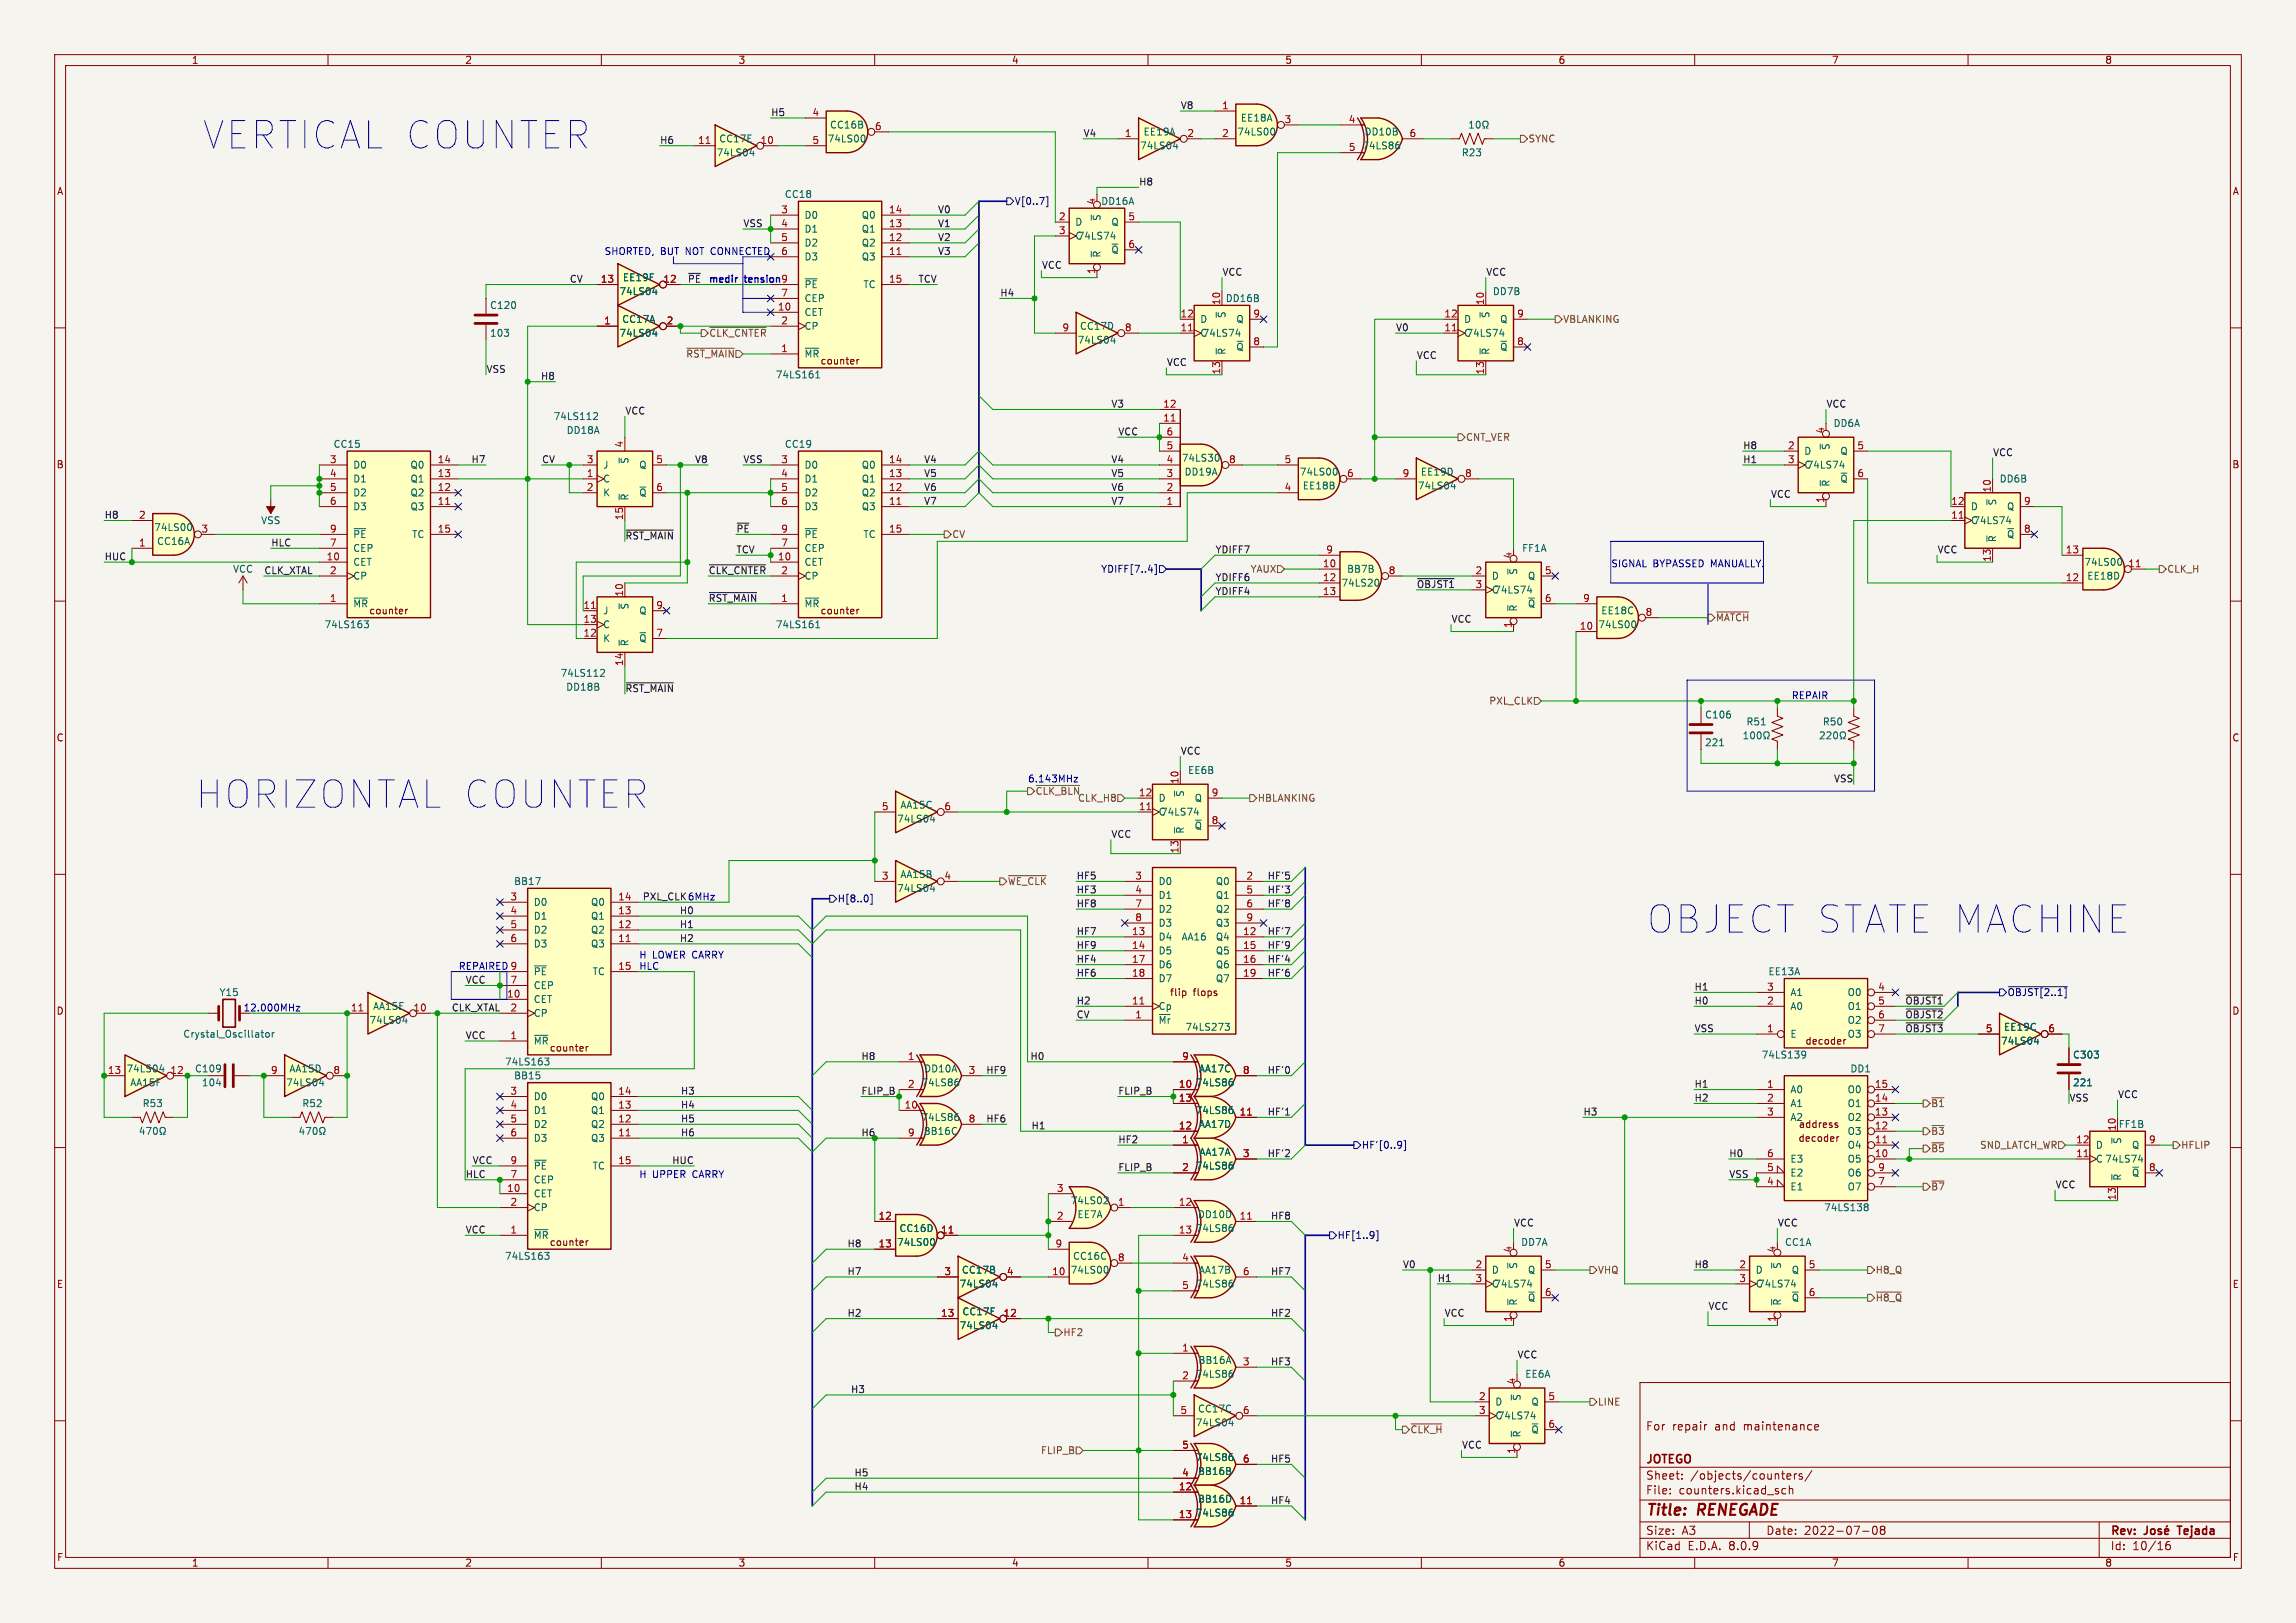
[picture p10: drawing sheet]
<svg xmlns="http://www.w3.org/2000/svg" width="420mm" height="297mm" viewBox="0 0 420 297" stroke-linecap="round" stroke-linejoin="round" font-family="sans-serif">
<defs><g id="words">
<g font-size="7" fill="#0000c2">
<text x="36.8" y="27.7">VERTICAL COUNTER</text>
<text x="35.6" y="148.3">HORIZONTAL COUNTER</text>
<text x="301" y="171.2">OBJECT STATE MACHINE</text>
</g>
<g font-size="2.8" fill="#840000">
<text x="301" y="277.9">Title:</text>
<text x="310.6" y="277.9">RENEGADE</text>
</g>
<g font-size="2.1" fill="#840000">
<text x="301" y="262">For</text>
<text x="305.9" y="262">repair</text>
<text x="313.7" y="262">and</text>
<text x="319.1" y="262">maintenance</text>
<text x="301" y="268.2">JOTEGO</text>
<text x="301" y="273.7">File:</text>
<text x="301" y="271">Sheet:</text>
<text x="307.1" y="273.7">counters.kicad_sch</text>
<text x="309.2" y="271">/objects/counters/</text>
<text x="301" y="281.1">Size:</text>
<text x="307.6" y="281.1">A3</text>
<text x="323" y="281.1">Date:</text>
<text x="330" y="281.1">2022-07-08</text>
<text x="386" y="281.3">Rev:</text>
<text x="399.1" y="281.3">Tejada</text>
<text x="301" y="283.9">KiCad</text>
<text x="308.7" y="283.9">E.D.A.</text>
<text x="316.3" y="283.9">8.0.9</text>
<text x="386" y="283.9">Id:</text>
<text x="390.1" y="283.9">10/16</text>
</g>
<g font-size="1.8" fill="#840000">
<text x="35" y="11.9">1</text>
<text x="85" y="11.9">2</text>
<text x="135" y="11.9">3</text>
<text x="185" y="11.9">4</text>
<text x="235" y="11.9">5</text>
<text x="285" y="11.9">6</text>
<text x="335" y="11.9">7</text>
<text x="385" y="11.9">8</text>
<text x="10.3" y="35.9">A</text>
<text x="408.3" y="35.9">A</text>
<text x="150" y="66.9">counter</text>
<text x="10.3" y="85.9">B</text>
<text x="408.2" y="85.9">B</text>
<text x="67.4" y="112.6">counter</text>
<text x="150" y="112.6">counter</text>
<text x="10.3" y="135.9">C</text>
<text x="408.2" y="135.9">C</text>
<text x="10.3" y="185.9">D</text>
<text x="213.9" y="182.5">flip</text>
<text x="218.2" y="182.5">flops</text>
<text x="408.2" y="185.9">D</text>
<text x="330.1" y="191.4">decoder</text>
<text x="100.5" y="192.6">counter</text>
<text x="328.9" y="209.2">decoder</text>
<text x="328.9" y="206.6">address</text>
<text x="100.5" y="228.2">counter</text>
<text x="10.3" y="235.9">E</text>
<text x="408.3" y="235.9">E</text>
<text x="10.3" y="285.9">F</text>
<text x="35" y="286.9">1</text>
<text x="85" y="286.9">2</text>
<text x="135" y="286.9">3</text>
<text x="185" y="286.9">4</text>
<text x="235" y="286.9">5</text>
<text x="285" y="286.9">6</text>
<text x="335" y="286.9">7</text>
<text x="385" y="286.9">8</text>
<text x="408.3" y="285.9">F</text>
</g>
<g font-size="1.8" fill="#0f0f0f">
<text x="141" y="21.3">H5</text>
<text x="215.9" y="20.1">V8</text>
<text x="120.6" y="26.4">H6</text>
<text x="198.1" y="25.1">V4</text>
<text x="208.3" y="34">H8</text>
<text x="135.9" y="41.6">VSS</text>
<text x="171.5" y="41.6">V1</text>
<text x="171.5" y="39.1">V0</text>
<text x="171.5" y="44.2">V2</text>
<text x="171.5" y="46.7">V3</text>
<text x="104.1" y="51.8">CV</text>
<text x="167.9" y="51.8">TCV</text>
<text x="190.5" y="49.3">VCC</text>
<text x="223.5" y="50.5">VCC</text>
<text x="271.8" y="50.5">VCC</text>
<text x="182.9" y="54.3">H4</text>
<text x="255.3" y="60.7">V0</text>
<text x="259.1" y="65.8">VCC</text>
<text x="88.9" y="68.3">VSS</text>
<text x="98.9" y="69.6">H8</text>
<text x="213.4" y="67">VCC</text>
<text x="114.3" y="75.9">VCC</text>
<text x="203.2" y="74.7">V3</text>
<text x="334" y="74.7">VCC</text>
<text x="204.5" y="79.7">VCC</text>
<text x="318.8" y="82.3">H8</text>
<text x="364.5" y="83.6">VCC</text>
<text x="86.2" y="84.8">H7</text>
<text x="99.1" y="84.8">CV</text>
<text x="127" y="84.8">V8</text>
<text x="135.9" y="84.8">VSS</text>
<text x="168.9" y="87.4">V5</text>
<text x="168.9" y="84.8">V4</text>
<text x="168.9" y="89.9">V6</text>
<text x="203.2" y="89.9">V6</text>
<text x="203.2" y="87.4">V5</text>
<text x="203.2" y="84.8">V4</text>
<text x="318.8" y="84.8">H1</text>
<text x="19" y="95">H8</text>
<text x="168.9" y="92.4">V7</text>
<text x="203.2" y="92.4">V7</text>
<text x="323.8" y="91.2">VCC</text>
<text x="49.5" y="100.1">HLC</text>
<text x="114.3" y="98.8">~{RST_MAIN}</text>
<text x="134.6" y="97.5">~{PE}</text>
<text x="134.6" y="101.3">TCV</text>
<text x="222.2" y="101.3">YDIFF7</text>
<text x="354.3" y="101.3">VCC</text>
<text x="19" y="102.6">HUC</text>
<text x="48.3" y="105.1">CLK_XTAL</text>
<text x="129.5" y="105.1">~{CLK_CNTER} 2</text>
<text x="222.2" y="106.4">YDIFF6</text>
<text x="228.7" y="105">YAUX</text>
<text x="259.1" y="107.7">~{OBJST1}</text>
<text x="129.5" y="110.2">~{RST_MAIN}</text>
<text x="222.2" y="109">YDIFF4</text>
<text x="265.4" y="114">VCC</text>
<text x="114.3" y="126.7">~{RST_MAIN}</text>
<text x="215.9" y="138.2">VCC</text>
<text x="335.4" y="143.2">VSS</text>
<text x="203.2" y="153.4">VCC</text>
<text x="196.8" y="161">HF5</text>
<text x="231.8" y="161">HF'5</text>
<text x="124.3" y="167.4">H0</text>
<text x="196.8" y="163.6">HF3</text>
<text x="196.8" y="166.1">HF8</text>
<text x="231.8" y="166.1">HF'8</text>
<text x="231.8" y="163.6">HF'3</text>
<text x="124.3" y="172.5">H2</text>
<text x="124.3" y="169.9">H1</text>
<text x="196.8" y="173.7">HF9</text>
<text x="196.8" y="171.2">HF7</text>
<text x="231.8" y="171.2">HF'7</text>
<text x="231.8" y="173.7">HF'9</text>
<text x="196.8" y="178.8">HF6</text>
<text x="196.8" y="176.3">HF4</text>
<text x="231.8" y="176.3">HF'4</text>
<text x="231.8" y="178.8">HF'6</text>
<text x="82.5" y="185.2">CLK_XTAL</text>
<text x="85.1" y="180.1">VCC</text>
<text x="196.8" y="183.9">H2</text>
<text x="309.9" y="181.3">H1</text>
<text x="309.9" y="183.9">H0</text>
<text x="348.4" y="183.9">~{OBJST1}</text>
<text x="85.1" y="190.2">VCC</text>
<text x="196.8" y="186.4">CV</text>
<text x="309.9" y="189">VSS</text>
<text x="348.4" y="189">~{OBJST3}</text>
<text x="348.4" y="186.4">~{OBJST2}</text>
<text x="157.5" y="194">H8</text>
<text x="180.3" y="196.6">HF9</text>
<text x="188.4" y="194">H0</text>
<text x="231.8" y="196.6">HF'0</text>
<text x="124.5" y="200.4">H3</text>
<text x="124.5" y="202.9">H4</text>
<text x="157.5" y="200.4">FLIP_B</text>
<text x="204.5" y="200.4">FLIP_B</text>
<text x="309.9" y="199.1">H1</text>
<text x="309.9" y="201.7">H2</text>
<text x="378.5" y="201.7">VSS</text>
<text x="387.3" y="201">VCC</text>
<text x="124.5" y="208">H6</text>
<text x="124.5" y="205.5">H5</text>
<text x="157.5" y="208">H6</text>
<text x="180.3" y="205.5">HF6</text>
<text x="188.6" y="206.7">H1</text>
<text x="204.5" y="209.3">HF2</text>
<text x="231.8" y="204.2">HF'1</text>
<text x="289.6" y="204.2">H3</text>
<text x="85.1" y="215.6">HLC</text>
<text x="86.4" y="213.1">VCC</text>
<text x="122.9" y="213.1">HUC</text>
<text x="204.5" y="214.4">FLIP_B</text>
<text x="231.8" y="211.8">HF'2</text>
<text x="316.2" y="215.6">VSS</text>
<text x="316.2" y="211.8">H0</text>
<text x="375.9" y="217.5">VCC</text>
<text x="85.1" y="225.8">VCC</text>
<text x="232.4" y="223.3">HF8</text>
<text x="276.9" y="224.5">VCC</text>
<text x="325.1" y="224.5">VCC</text>
<text x="154.9" y="228.3">H8</text>
<text x="154.9" y="233.4">H7</text>
<text x="232.4" y="233.4">HF7</text>
<text x="256.5" y="232.1">V0</text>
<text x="309.9" y="232.1">H8</text>
<text x="262.9" y="234.7">H1</text>
<text x="312.4" y="239.8">VCC</text>
<text x="154.9" y="241">H2</text>
<text x="232.4" y="241">HF2</text>
<text x="264.2" y="241">VCC</text>
<text x="232.4" y="249.9">HF3</text>
<text x="277.5" y="248.7">VCC</text>
<text x="155.6" y="255">H3</text>
<text x="232.4" y="267.7">HF5</text>
<text x="267.3" y="265.2">VCC</text>
<text x="156.2" y="272.8">H4</text>
<text x="156.2" y="270.2">H5</text>
<text x="232.4" y="275.3">HF4</text>
</g>
<g font-size="1.8" fill="#a90000">
<text x="148.5" y="21.3">4</text>
<text x="159.9" y="23.9">6</text>
<text x="223.4" y="20.1">1</text>
<text x="234.9" y="22.6">3</text>
<text x="246.6" y="22.6">4</text>
<text x="127.6" y="26.4">11</text>
<text x="139" y="26.4">10</text>
<text x="148.5" y="26.4">5</text>
<text x="205.7" y="25.1">1</text>
<text x="217.1" y="25.1">2</text>
<text x="223.4" y="25.1">2</text>
<text x="246.6" y="27.7">5</text>
<text x="257.7" y="25.1">6</text>
<text x="142.8" y="39.1">3</text>
<text x="142.8" y="41.7">4</text>
<text x="162.5" y="41.7">13</text>
<text x="162.5" y="39.1">14</text>
<text x="193.6" y="40.4">2</text>
<text x="200.4" y="37.5" transform="rotate(-90 200.4 37.5)">4</text>
<text x="206.3" y="40.4">5</text>
<text x="142.8" y="44.2">5</text>
<text x="142.8" y="46.7">6</text>
<text x="162.5" y="46.7">11</text>
<text x="162.5" y="44.2">12</text>
<text x="193.6" y="42.9">3</text>
<text x="206.3" y="45.5">6</text>
<text x="109.8" y="51.8">13</text>
<text x="121.2" y="51.8">12</text>
<text x="162.5" y="51.8">15</text>
<text x="200.4" y="50.2" transform="rotate(-90 200.4 50.2)">1</text>
<text x="110.4" y="59.4">1</text>
<text x="121.8" y="59.4">2</text>
<text x="142.2" y="56.9">10</text>
<text x="142.8" y="59.4">2</text>
<text x="142.8" y="54.4">7</text>
<text x="215.9" y="58.2">12</text>
<text x="223.3" y="55.9" transform="rotate(-90 223.3 55.9)">10</text>
<text x="229.2" y="58.2">9</text>
<text x="264.1" y="58.2">12</text>
<text x="271.5" y="55.9" transform="rotate(-90 271.5 55.9)">10</text>
<text x="277.4" y="58.2">9</text>
<text x="142.8" y="64.5">1</text>
<text x="194.2" y="60.7">9</text>
<text x="205.7" y="60.7">8</text>
<text x="215.9" y="60.7">11</text>
<text x="229.2" y="63.2">8</text>
<text x="264.1" y="60.7">11</text>
<text x="277.4" y="63.2">8</text>
<text x="223.3" y="68.6" transform="rotate(-90 223.3 68.6)">13</text>
<text x="271.5" y="68.6" transform="rotate(-90 271.5 68.6)">13</text>
<text x="212.7" y="77.2">11</text>
<text x="212.7" y="74.7">12</text>
<text x="114" y="82" transform="rotate(-90 114 82)">4</text>
<text x="213.3" y="82.3">5</text>
<text x="213.3" y="79.8">6</text>
<text x="327" y="82.3">2</text>
<text x="333.8" y="79.4" transform="rotate(-90 333.8 79.4)">4</text>
<text x="339.7" y="82.3">5</text>
<text x="60.3" y="84.8">3</text>
<text x="60.3" y="87.4">4</text>
<text x="60.3" y="89.9">5</text>
<text x="80" y="89.9">12</text>
<text x="80" y="87.4">13</text>
<text x="80" y="84.8">14</text>
<text x="107.2" y="87.4">1</text>
<text x="107.2" y="89.9">2</text>
<text x="107.2" y="84.8">3</text>
<text x="119.9" y="84.8">5</text>
<text x="119.9" y="89.9">6</text>
<text x="142.8" y="84.8">3</text>
<text x="142.8" y="87.4">4</text>
<text x="142.8" y="89.9">5</text>
<text x="162.5" y="89.9">12</text>
<text x="162.5" y="87.4">13</text>
<text x="162.5" y="84.8">14</text>
<text x="213.3" y="89.9">2</text>
<text x="213.3" y="87.4">3</text>
<text x="213.3" y="84.8">4</text>
<text x="224.7" y="84.8">8</text>
<text x="234.9" y="89.9">4</text>
<text x="234.9" y="84.8">5</text>
<text x="246.3" y="87.4">6</text>
<text x="256.5" y="87.4">9</text>
<text x="267.9" y="87.4">8</text>
<text x="327" y="84.8">3</text>
<text x="339.7" y="87.4">6</text>
<text x="25.3" y="95">2</text>
<text x="60.3" y="92.5">6</text>
<text x="80" y="92.5">11</text>
<text x="114" y="95.3" transform="rotate(-90 114 95.3)">15</text>
<text x="142.8" y="92.5">6</text>
<text x="162.5" y="92.5">11</text>
<text x="213.3" y="92.5">1</text>
<text x="333.8" y="92.1" transform="rotate(-90 333.8 92.1)">1</text>
<text x="356.8" y="95">11</text>
<text x="356.8" y="92.5">12</text>
<text x="364.2" y="90.2" transform="rotate(-90 364.2 90.2)">10</text>
<text x="370.1" y="92.5">9</text>
<text x="25.3" y="100.1">1</text>
<text x="36.8" y="97.5">3</text>
<text x="60.3" y="100.1">7</text>
<text x="60.3" y="97.5">9</text>
<text x="80" y="97.5">15</text>
<text x="142.8" y="100.1">7</text>
<text x="142.8" y="97.5">9</text>
<text x="162.5" y="97.5">15</text>
<text x="242.5" y="101.3">9</text>
<text x="370.1" y="97.5">8</text>
<text x="377.8" y="101.3">13</text>
<text x="59.6" y="102.6">10</text>
<text x="60.3" y="105.2">2</text>
<text x="142.2" y="102.6">10</text>
<text x="241.9" y="103.9">10</text>
<text x="241.9" y="106.4">12</text>
<text x="253.9" y="105.2">8</text>
<text x="269.8" y="105.2">2</text>
<text x="269.8" y="107.7">3</text>
<text x="276.6" y="102.3" transform="rotate(-90 276.6 102.3)">4</text>
<text x="282.5" y="105.2">5</text>
<text x="364.2" y="102.9" transform="rotate(-90 364.2 102.9)">13</text>
<text x="377.8" y="106.4">12</text>
<text x="389.2" y="103.9">11</text>
<text x="60.3" y="110.2">1</text>
<text x="106.6" y="111.5">11</text>
<text x="114" y="109.3" transform="rotate(-90 114 109.3)">10</text>
<text x="119.9" y="111.5">9</text>
<text x="142.8" y="110.2">1</text>
<text x="241.9" y="109">13</text>
<text x="282.5" y="110.2">6</text>
<text x="289.5" y="110.2">9</text>
<text x="300.9" y="112.8">8</text>
<text x="106.6" y="116.6">12</text>
<text x="106.6" y="114">13</text>
<text x="119.9" y="116.6">7</text>
<text x="276.6" y="115" transform="rotate(-90 276.6 115)">1</text>
<text x="288.9" y="115.3">10</text>
<text x="114" y="122" transform="rotate(-90 114 122)">14</text>
<text x="215.6" y="143.6" transform="rotate(-90 215.6 143.6)">10</text>
<text x="161.2" y="148.3">5</text>
<text x="172.6" y="148.3">6</text>
<text x="208.2" y="148.3">11</text>
<text x="208.2" y="145.8">12</text>
<text x="221.5" y="145.8">9</text>
<text x="221.5" y="150.9">8</text>
<text x="161.2" y="161">3</text>
<text x="172.6" y="161">4</text>
<text x="207.6" y="161">3</text>
<text x="215.6" y="156.3" transform="rotate(-90 215.6 156.3)">13</text>
<text x="227.9" y="161">2</text>
<text x="93.3" y="164.8">3</text>
<text x="93.3" y="167.4">4</text>
<text x="113" y="167.4">13</text>
<text x="113" y="164.8">14</text>
<text x="207.6" y="163.6">4</text>
<text x="207.6" y="166.1">7</text>
<text x="227.9" y="163.6">5</text>
<text x="227.9" y="166.1">6</text>
<text x="93.3" y="169.9">5</text>
<text x="93.3" y="172.5">6</text>
<text x="113" y="172.5">11</text>
<text x="113" y="169.9">12</text>
<text x="207" y="171.2">13</text>
<text x="207" y="173.7">14</text>
<text x="207.6" y="168.7">8</text>
<text x="227.3" y="171.2">12</text>
<text x="227.3" y="173.7">15</text>
<text x="227.9" y="168.7">9</text>
<text x="113" y="177.5">15</text>
<text x="207" y="176.3">17</text>
<text x="207" y="178.8">18</text>
<text x="227.3" y="176.3">16</text>
<text x="227.3" y="178.8">19</text>
<text x="64.1" y="185.2">11</text>
<text x="75.5" y="185.2">10</text>
<text x="92.7" y="182.6">10</text>
<text x="93.3" y="185.2">2</text>
<text x="93.3" y="180.1">7</text>
<text x="207" y="183.9">11</text>
<text x="323.1" y="183.9">2</text>
<text x="323.1" y="181.4">3</text>
<text x="343.5" y="181.4">4</text>
<text x="343.5" y="183.9">5</text>
<text x="93.3" y="190.2">1</text>
<text x="207.6" y="186.4">1</text>
<text x="323.1" y="189">1</text>
<text x="343.5" y="186.4">6</text>
<text x="343.5" y="189">7</text>
<text x="363.1" y="189">5</text>
<text x="374.6" y="189">6</text>
<text x="19.6" y="196.6">13</text>
<text x="31.1" y="196.6">12</text>
<text x="49.5" y="196.6">9</text>
<text x="60.9" y="196.6">8</text>
<text x="166" y="194.1">1</text>
<text x="177.1" y="196.6">3</text>
<text x="216.1" y="194.1">9</text>
<text x="227.3" y="196.6">8</text>
<text x="93.3" y="200.4">3</text>
<text x="93.3" y="202.9">4</text>
<text x="113" y="202.9">13</text>
<text x="113" y="200.4">14</text>
<text x="165.4" y="202.9">10</text>
<text x="166" y="199.1">2</text>
<text x="215.5" y="199.1">10</text>
<text x="215.5" y="201.7">13</text>
<text x="323.1" y="199.1">1</text>
<text x="323.1" y="201.7">2</text>
<text x="342.9" y="201.7">14</text>
<text x="342.9" y="199.1">15</text>
<text x="93.3" y="205.5">5</text>
<text x="93.3" y="208">6</text>
<text x="113" y="208">11</text>
<text x="113" y="205.5">12</text>
<text x="166" y="208">9</text>
<text x="177.1" y="205.5">8</text>
<text x="215.5" y="206.8">12</text>
<text x="216.1" y="209.3">1</text>
<text x="226.7" y="204.2">11</text>
<text x="323.1" y="204.2">3</text>
<text x="342.9" y="209.3">11</text>
<text x="342.9" y="206.8">12</text>
<text x="342.9" y="204.2">13</text>
<text x="379.7" y="209.3">12</text>
<text x="387.1" y="207.1" transform="rotate(-90 387.1 207.1)">10</text>
<text x="393" y="209.3">9</text>
<text x="93.3" y="215.6">7</text>
<text x="93.3" y="213.1">9</text>
<text x="113" y="213.1">15</text>
<text x="216.1" y="214.4">2</text>
<text x="227.3" y="211.8">3</text>
<text x="323.1" y="214.4">5</text>
<text x="323.1" y="211.8">6</text>
<text x="342.9" y="211.8">10</text>
<text x="343.5" y="214.4">9</text>
<text x="379.7" y="211.8">11</text>
<text x="393" y="214.4">8</text>
<text x="92.7" y="218.2">10</text>
<text x="93.3" y="220.7">2</text>
<text x="193.2" y="218.2">3</text>
<text x="204.4" y="220.7">1</text>
<text x="215.5" y="220.7">12</text>
<text x="323.1" y="216.9">4</text>
<text x="343.5" y="216.9">7</text>
<text x="387.1" y="219.8" transform="rotate(-90 387.1 219.8)">13</text>
<text x="93.3" y="225.8">1</text>
<text x="160.6" y="223.3">12</text>
<text x="172" y="225.8">11</text>
<text x="193.2" y="223.3">2</text>
<text x="215.5" y="225.8">13</text>
<text x="226.7" y="223.3">11</text>
<text x="160.6" y="228.3">13</text>
<text x="172.6" y="233.4">3</text>
<text x="184.1" y="233.4">4</text>
<text x="192.4" y="233.4">10</text>
<text x="193" y="228.3">9</text>
<text x="204.4" y="230.9">8</text>
<text x="216.1" y="230.9">4</text>
<text x="227.3" y="233.4">6</text>
<text x="269.8" y="232.2">2</text>
<text x="276.6" y="229.3" transform="rotate(-90 276.6 229.3)">4</text>
<text x="282.5" y="232.2">5</text>
<text x="318.1" y="232.2">2</text>
<text x="324.9" y="229.3" transform="rotate(-90 324.9 229.3)">4</text>
<text x="330.8" y="232.2">5</text>
<text x="216.1" y="236">5</text>
<text x="269.8" y="234.7">3</text>
<text x="282.5" y="237.2">6</text>
<text x="318.1" y="234.7">3</text>
<text x="330.8" y="237.2">6</text>
<text x="172" y="241">13</text>
<text x="183.5" y="241">12</text>
<text x="276.6" y="242" transform="rotate(-90 276.6 242)">1</text>
<text x="324.9" y="242" transform="rotate(-90 324.9 242)">1</text>
<text x="216.1" y="247.4">1</text>
<text x="227.3" y="249.9">3</text>
<text x="216.1" y="252.5">2</text>
<text x="270.4" y="256.3">2</text>
<text x="277.2" y="253.4" transform="rotate(-90 277.2 253.4)">4</text>
<text x="283.1" y="256.3">5</text>
<text x="215.8" y="258.8">5</text>
<text x="227.3" y="258.8">6</text>
<text x="270.4" y="258.8">3</text>
<text x="283.1" y="261.4">6</text>
<text x="216.1" y="265.2">5</text>
<text x="227.3" y="267.7">6</text>
<text x="277.2" y="266.1" transform="rotate(-90 277.2 266.1)">1</text>
<text x="215.5" y="272.8">12</text>
<text x="216.1" y="270.3">4</text>
<text x="226.7" y="275.3">11</text>
<text x="215.5" y="277.9">13</text>
</g>
<g font-size="1.8" fill="#006464">
<text x="151.7" y="23.7">CC16B</text>
<text x="226.9" y="22.5">EE18A</text>
<text x="131" y="28.8">74LS04</text>
<text x="131.5" y="26.3">CC17E</text>
<text x="151.3" y="26.3">74LS00</text>
<text x="208.5" y="27.5">74LS04</text>
<text x="209.1" y="25">EE19A</text>
<text x="226.2" y="25">74LS00</text>
<text x="249.1" y="27.5">74LS86</text>
<text x="249.5" y="25">DD10B</text>
<text x="267.3" y="28.8">R23</text>
<text x="143.5" y="36.4">CC18</text>
<text x="147.1" y="40.2">D0</text>
<text x="157.5" y="40.2">Q0</text>
<text x="196.6" y="41.5">D</text>
<text x="201.3" y="37.7">DD16A</text>
<text x="201.5" y="40.5" transform="rotate(-90 201.5 40.5)">~{S}</text>
<text x="203.2" y="41.5">Q</text>
<text x="147.1" y="42.8">D1</text>
<text x="147.1" y="45.3">D2</text>
<text x="147.1" y="47.9">D3</text>
<text x="157.5" y="47.9">Q3</text>
<text x="157.5" y="45.3">Q2</text>
<text x="157.5" y="42.8">Q1</text>
<text x="196.6" y="44">C</text>
<text x="197" y="44">74LS74</text>
<text x="201.5" y="47.2" transform="rotate(-90 201.5 47.2)">~{R}</text>
<text x="203.2" y="46.6">~{Q}</text>
<text x="113.8" y="51.7">EE19F</text>
<text x="147.1" y="52.9">~{PE}</text>
<text x="157.8" y="52.9">TC</text>
<text x="89.5" y="56.7">C120</text>
<text x="113.2" y="54.2">74LS04</text>
<text x="113.7" y="59.3">CC17A</text>
<text x="147.1" y="58">CET</text>
<text x="147.1" y="55.5">CEP</text>
<text x="219.5" y="59.3">D</text>
<text x="224.1" y="55.5">DD16B</text>
<text x="224.4" y="58.3" transform="rotate(-90 224.4 58.3)">~{S}</text>
<text x="226.1" y="59.3">Q</text>
<text x="267.7" y="59.3">D</text>
<text x="272.6" y="58.3" transform="rotate(-90 272.6 58.3)">~{S}</text>
<text x="273" y="54.2">DD7B</text>
<text x="274.3" y="59.3">Q</text>
<text x="89.5" y="61.8">103</text>
<text x="113.2" y="61.8">74LS04</text>
<text x="147.1" y="65.6">~{MR}</text>
<text x="147.1" y="60.6">CP</text>
<text x="197" y="63.1">74LS04</text>
<text x="197.4" y="60.6">CC17D</text>
<text x="219.5" y="61.8">C</text>
<text x="219.9" y="61.8">74LS74</text>
<text x="224.4" y="65" transform="rotate(-90 224.4 65)">~{R}</text>
<text x="226.1" y="64.4">~{Q}</text>
<text x="267.7" y="61.8">C</text>
<text x="268.1" y="61.8">74LS74</text>
<text x="272.6" y="65" transform="rotate(-90 272.6 65)">~{R}</text>
<text x="274.3" y="64.4">~{Q}</text>
<text x="141.8" y="69.4">74LS161</text>
<text x="101.2" y="77.1">74LS112</text>
<text x="60.9" y="82.1">CC15</text>
<text x="103.6" y="79.6">DD18A</text>
<text x="143.5" y="82.1">CC19</text>
<text x="329.9" y="83.4">D</text>
<text x="334.9" y="82.4" transform="rotate(-90 334.9 82.4)">~{S}</text>
<text x="335.3" y="78.3">DD6A</text>
<text x="336.5" y="83.4">Q</text>
<text x="64.5" y="86">D0</text>
<text x="64.5" y="88.5">D1</text>
<text x="75" y="88.5">Q1</text>
<text x="75" y="86">Q0</text>
<text x="110.2" y="88.5">C</text>
<text x="110.2" y="86">J</text>
<text x="115.2" y="85" transform="rotate(-90 115.2 85)">~{S}</text>
<text x="116.8" y="86">Q</text>
<text x="147.1" y="86">D0</text>
<text x="147.1" y="88.5">D1</text>
<text x="157.5" y="88.5">Q1</text>
<text x="157.5" y="86">Q0</text>
<text x="216.1" y="84.7">74LS30</text>
<text x="216.6" y="87.2">DD19A</text>
<text x="237.7" y="87.2">74LS00</text>
<text x="238.2" y="89.8">EE18B</text>
<text x="259.3" y="89.8">74LS04</text>
<text x="259.8" y="87.2">EE19D</text>
<text x="329.9" y="86">C</text>
<text x="330.4" y="86">74LS74</text>
<text x="334.9" y="89.2" transform="rotate(-90 334.9 89.2)">~{R}</text>
<text x="336.5" y="88.5">~{Q}</text>
<text x="365.7" y="88.5">DD6B</text>
<text x="64.5" y="91">D2</text>
<text x="64.5" y="93.6">D3</text>
<text x="75" y="93.6">Q3</text>
<text x="75" y="91">Q2</text>
<text x="110.2" y="91">K</text>
<text x="115.2" y="91.7" transform="rotate(-90 115.2 91.7)">~{R}</text>
<text x="116.8" y="91">~{Q}</text>
<text x="147.1" y="91">D2</text>
<text x="147.1" y="93.6">D3</text>
<text x="157.5" y="93.6">Q3</text>
<text x="157.5" y="91">Q2</text>
<text x="360.4" y="93.6">D</text>
<text x="365.4" y="92.6" transform="rotate(-90 365.4 92.6)">~{S}</text>
<text x="367" y="93.6">Q</text>
<text x="28.1" y="97.4">74LS00</text>
<text x="28.6" y="99.9">CC16A</text>
<text x="47.7" y="96.1">VSS</text>
<text x="64.5" y="101.2">CEP</text>
<text x="64.5" y="98.7">~{PE}</text>
<text x="75.3" y="98.7">TC</text>
<text x="147.1" y="101.2">CEP</text>
<text x="147.1" y="98.7">~{PE}</text>
<text x="157.8" y="98.7">TC</text>
<text x="278.3" y="101.2">FF1A</text>
<text x="360.4" y="96.1">C</text>
<text x="360.9" y="96.1">74LS74</text>
<text x="365.4" y="99.3" transform="rotate(-90 365.4 99.3)">~{R}</text>
<text x="367" y="98.7">~{Q}</text>
<text x="42.5" y="105">VCC</text>
<text x="64.5" y="103.7">CET</text>
<text x="64.5" y="106.3">CP</text>
<text x="147.1" y="103.7">CET</text>
<text x="147.1" y="106.3">CP</text>
<text x="245.3" y="107.5">74LS20</text>
<text x="246.3" y="105">BB7B</text>
<text x="272.8" y="106.3">D</text>
<text x="277.7" y="105.3" transform="rotate(-90 277.7 105.3)">~{S}</text>
<text x="279.4" y="106.3">Q</text>
<text x="381.2" y="103.7">74LS00</text>
<text x="381.7" y="106.3">EE18D</text>
<text x="64.5" y="111.4">~{MR}</text>
<text x="110.2" y="112.6">J</text>
<text x="115.2" y="111.6" transform="rotate(-90 115.2 111.6)">~{S}</text>
<text x="116.8" y="112.6">Q</text>
<text x="147.1" y="111.4">~{MR}</text>
<text x="272.8" y="108.8">C</text>
<text x="273.2" y="108.8">74LS74</text>
<text x="277.7" y="112" transform="rotate(-90 277.7 112)">~{R}</text>
<text x="279.4" y="111.4">~{Q}</text>
<text x="292.8" y="112.6">EE18C</text>
<text x="59.3" y="115.2">74LS163</text>
<text x="110.2" y="117.7">K</text>
<text x="110.2" y="115.2">C</text>
<text x="115.2" y="118.4" transform="rotate(-90 115.2 118.4)">~{R}</text>
<text x="116.8" y="117.7">~{Q}</text>
<text x="141.8" y="115.2">74LS161</text>
<text x="292.3" y="115.2">74LS00</text>
<text x="102.4" y="124.1">74LS112</text>
<text x="103.5" y="126.6">DD18B</text>
<text x="311.8" y="131.7">C106</text>
<text x="311.8" y="136.8">221</text>
<text x="319.4" y="132.9">R51</text>
<text x="333.3" y="132.9">R50</text>
<text x="217.2" y="141.8">EE6B</text>
<text x="164.6" y="148.2">AA15C</text>
<text x="211.8" y="149.5">C</text>
<text x="211.8" y="146.9">D</text>
<text x="212.3" y="149.5">74LS74</text>
<text x="216.8" y="145.9" transform="rotate(-90 216.8 145.9)">~{S}</text>
<text x="218.4" y="146.9">Q</text>
<text x="164" y="150.7">74LS04</text>
<text x="216.8" y="152.7" transform="rotate(-90 216.8 152.7)">~{R}</text>
<text x="218.4" y="152">~{Q}</text>
<text x="164.6" y="160.9">AA15B</text>
<text x="93.9" y="162.2">BB17</text>
<text x="97.5" y="166">D0</text>
<text x="108" y="166">Q0</text>
<text x="164" y="163.4">74LS04</text>
<text x="211.8" y="162.2">D0</text>
<text x="211.8" y="164.7">D1</text>
<text x="211.8" y="167.2">D2</text>
<text x="222.3" y="162.2">Q0</text>
<text x="222.3" y="164.7">Q1</text>
<text x="222.3" y="167.2">Q2</text>
<text x="97.5" y="168.5">D1</text>
<text x="97.5" y="171">D2</text>
<text x="97.5" y="173.6">D3</text>
<text x="108" y="173.6">Q3</text>
<text x="108" y="171">Q2</text>
<text x="108" y="168.5">Q1</text>
<text x="211.8" y="172.3">D4</text>
<text x="211.8" y="169.8">D3</text>
<text x="216" y="172.3">AA16</text>
<text x="222.3" y="172.3">Q4</text>
<text x="222.3" y="169.8">Q3</text>
<text x="97.5" y="178.7">~{PE}</text>
<text x="108.3" y="178.7">TC</text>
<text x="211.8" y="174.9">D5</text>
<text x="211.8" y="177.4">D6</text>
<text x="211.8" y="179.9">D7</text>
<text x="222.3" y="174.9">Q5</text>
<text x="222.3" y="177.4">Q6</text>
<text x="222.3" y="179.9">Q7</text>
<text x="323.4" y="178.7">EE13A</text>
<text x="40.1" y="182.5">Y15</text>
<text x="68.1" y="185">AA15E</text>
<text x="97.5" y="183.7">CET</text>
<text x="97.5" y="181.2">CEP</text>
<text x="211.8" y="185">Cp</text>
<text x="327.4" y="185">A0</text>
<text x="327.4" y="182.5">A1</text>
<text x="337.9" y="182.5">O0</text>
<text x="337.9" y="185">O1</text>
<text x="33.4" y="190.1">Crystal_Oscillator</text>
<text x="67.5" y="187.6">74LS04</text>
<text x="97.5" y="191.4">~{MR}</text>
<text x="97.5" y="186.3">CP</text>
<text x="211.8" y="187.6">~{Mr}</text>
<text x="216.7" y="188.8">74LS273</text>
<text x="327.4" y="190.1">E</text>
<text x="337.9" y="187.6">O2</text>
<text x="337.9" y="190.1">O3</text>
<text x="365.9" y="191.4">74LS04</text>
<text x="366.5" y="188.8">EE19C</text>
<text x="23" y="196.4">74LS04</text>
<text x="35.6" y="196.4">C109</text>
<text x="52.8" y="196.4">AA15D</text>
<text x="92.3" y="195.2">74LS163</text>
<text x="93.9" y="197.7">BB15</text>
<text x="169" y="196.4">DD10A</text>
<text x="219.2" y="196.4">AA17C</text>
<text x="322.1" y="193.9">74LS139</text>
<text x="338.4" y="196.4">DD1</text>
<text x="379.1" y="193.9">C303</text>
<text x="23.7" y="199">AA15F</text>
<text x="26" y="202.8">R53</text>
<text x="36.8" y="199">104</text>
<text x="52.2" y="199">74LS04</text>
<text x="55.2" y="202.8">R52</text>
<text x="97.5" y="201.5">D0</text>
<text x="108" y="201.5">Q0</text>
<text x="168.4" y="199">74LS86</text>
<text x="218.6" y="199">74LS86</text>
<text x="327.4" y="200.3">A0</text>
<text x="327.4" y="202.8">A1</text>
<text x="337.9" y="202.8">O1</text>
<text x="337.9" y="200.3">O0</text>
<text x="379.1" y="199">221</text>
<text x="97.5" y="204.1">D1</text>
<text x="97.5" y="206.6">D2</text>
<text x="97.5" y="209.1">D3</text>
<text x="108" y="209.1">Q3</text>
<text x="108" y="206.6">Q2</text>
<text x="108" y="204.1">Q1</text>
<text x="168.4" y="205.3">74LS86</text>
<text x="168.9" y="207.9">BB16C</text>
<text x="218.6" y="204.1">74LS86</text>
<text x="219.2" y="206.6">AA17D</text>
<text x="327.4" y="205.3">A2</text>
<text x="337.9" y="207.9">O3</text>
<text x="337.9" y="205.3">O2</text>
<text x="387.5" y="206.6">FF1B</text>
<text x="388.2" y="209.4" transform="rotate(-90 388.2 209.4)">~{S}</text>
<text x="97.5" y="214.2">~{PE}</text>
<text x="108.3" y="214.2">TC</text>
<text x="218.6" y="214.2">74LS86</text>
<text x="219.3" y="211.7">AA17A</text>
<text x="327.4" y="215.5">E2</text>
<text x="327.4" y="213">E3</text>
<text x="337.9" y="213">O5</text>
<text x="337.9" y="210.4">O4</text>
<text x="337.9" y="215.5">O6</text>
<text x="383.3" y="213">C 74LS74</text>
<text x="383.3" y="210.4">D</text>
<text x="389.9" y="215.5">~{Q}</text>
<text x="389.9" y="210.4">Q</text>
<text x="97.5" y="219.3">CET</text>
<text x="97.5" y="221.8">CP</text>
<text x="97.5" y="216.8">CEP</text>
<text x="195.8" y="220.6">74LS02</text>
<text x="327.4" y="218">E1</text>
<text x="333.6" y="221.8">74LS138</text>
<text x="337.9" y="218">O7</text>
<text x="388.2" y="216.2" transform="rotate(-90 388.2 216.2)">~{R}</text>
<text x="97.5" y="226.9">~{MR}</text>
<text x="164.4" y="225.7">CC16D</text>
<text x="197" y="223.1">EE7A</text>
<text x="218.6" y="225.7">74LS86</text>
<text x="219" y="223.1">DD10D</text>
<text x="92.3" y="230.7">74LS163</text>
<text x="164" y="228.2">74LS00</text>
<text x="175.9" y="233.3">CC17B</text>
<text x="195.8" y="233.3">74LS00</text>
<text x="196.2" y="230.7">CC16C</text>
<text x="219.2" y="233.3">AA17B</text>
<text x="272.8" y="233.3">D</text>
<text x="277.7" y="232.3" transform="rotate(-90 277.7 232.3)">~{S}</text>
<text x="278.1" y="228.2">DD7A</text>
<text x="279.4" y="233.3">Q</text>
<text x="321.1" y="233.3">D</text>
<text x="326" y="232.3" transform="rotate(-90 326 232.3)">~{S}</text>
<text x="326.4" y="228.2">CC1A</text>
<text x="327.7" y="233.3">Q</text>
<text x="175.4" y="235.8">74LS04</text>
<text x="218.6" y="235.8">74LS86</text>
<text x="272.8" y="235.8">C</text>
<text x="273.2" y="235.8">74LS74</text>
<text x="277.7" y="239" transform="rotate(-90 277.7 239)">~{R}</text>
<text x="279.4" y="238.4">~{Q}</text>
<text x="321.1" y="235.8">C</text>
<text x="321.5" y="235.8">74LS74</text>
<text x="326" y="239" transform="rotate(-90 326 239)">~{R}</text>
<text x="327.7" y="238.4">~{Q}</text>
<text x="175.4" y="243.4">74LS04</text>
<text x="175.9" y="240.9">CC17F</text>
<text x="219.1" y="249.8">BB16A</text>
<text x="218.6" y="252.3">74LS86</text>
<text x="273.4" y="257.4">D</text>
<text x="278.4" y="256.4" transform="rotate(-90 278.4 256.4)">~{S}</text>
<text x="278.9" y="252.3">EE6A</text>
<text x="280" y="257.4">Q</text>
<text x="218.6" y="261.2">74LS04</text>
<text x="219" y="258.7">CC17C</text>
<text x="273.4" y="259.9">C</text>
<text x="273.9" y="259.9">74LS74</text>
<text x="278.4" y="263.1" transform="rotate(-90 278.4 263.1)">~{R}</text>
<text x="280" y="262.5">~{Q}</text>
<text x="218.6" y="267.6">74LS86</text>
<text x="219" y="270.1">BB16B</text>
<text x="219" y="275.2">BB16D</text>
<text x="218.6" y="277.7">74LS86</text>
</g>
<g font-size="1.8" fill="#725600">
<text x="279.5" y="26.3">SYNC</text>
<text x="285.9" y="59.3">VBLANKING</text>
<text x="125.4" y="65.6">~{RST_MAIN}</text>
<text x="129.6" y="61.8">~{CLK_CNTER}</text>
<text x="268.1" y="80.9">CNT_VER</text>
<text x="174.1" y="98.7">CV</text>
<text x="396.3" y="105">CLK_H</text>
<text x="313.8" y="113.9">~{MATCH}</text>
<text x="272.3" y="129.1">PXL_CLK</text>
<text x="189.3" y="145.6">~{CLK_BLN}</text>
<text x="197.1" y="146.9">CLK_H8</text>
<text x="230" y="146.9">HBLANKING</text>
<text x="184.3" y="162.2">~{WE_CLK}</text>
<text x="353.2" y="202.8">~{B1}</text>
<text x="353.2" y="207.9">~{B3}</text>
<text x="353.2" y="211">~{B5}</text>
<text x="362.1" y="210.4">SND_LATCH_WR</text>
<text x="398.9" y="210.4">HFLIP</text>
<text x="353.2" y="218">~{B7}</text>
<text x="292.2" y="233.3">VHQ</text>
<text x="343" y="233.3">H8_Q</text>
<text x="343" y="238.4">~{H8_Q}</text>
<text x="194.4" y="244.7">HF2</text>
<text x="292.2" y="257.4">LINE</text>
<text x="257.9" y="262.5">~{CLK_H}</text>
<text x="190.3" y="266.3">FLIP_B</text>
</g>
<g font-size="1.8" fill="#000084">
<text x="185.5" y="37.7">V[0..7]</text>
<text x="110.5" y="46.7">SHORTED, BUT NOT CONNECTED</text>
<text x="201.3" y="105">YDIFF[7..4]</text>
<text x="153.1" y="165.3">H[8..0]</text>
<text x="367.1" y="182.5">~{OBJST[2..1]}</text>
<text x="249" y="210.4">HF'[0..9]</text>
<text x="244.6" y="226.9">HF[1..9]</text>
</g>
<g font-size="1.8" fill="#0000c2">
<text x="125.7" y="51.8">~{PE}medir</text>
<text x="136.3" y="51.8">tension9</text>
<text x="294.6" y="103.9">SIGNAL BYPASSED MANUALLY.</text>
<text x="327.7" y="128">REPAIR</text>
<text x="188" y="143.3">6.143MHz</text>
<text x="117.5" y="164.8">PXL_CLK 6MHz</text>
<text x="83.8" y="177.6">REPAIRED 9</text>
<text x="116.8" y="175.5">H LOWER CARRY</text>
<text x="116.8" y="177.6">HLC</text>
<text x="44.4" y="185.2">12.000MHz</text>
<text x="116.8" y="215.6">H UPPER</text>
<text x="126.8" y="215.6">CARRY</text>
</g>
</g></defs>
<path d="M0 0h420v297h-420z" fill="#f5f4ef" stroke="#f5f4ef" stroke-width=".18"/>
<g fill="none" stroke="#840000" stroke-width=".18">
<path d="M10 10h400v277h-400zM12 12h396v273h-396zM60 10v2M110 10v2M160 10v2M210 10v2M260 10v2M310 10v2M360 10v2M10 60h2M408 60h2M10 110h2"/>
<path d="M408 110h2M10 160h2M408 160h2M10 210h2M408 210h2M300 253h108v32h-108zM10 260h2M300 278.5h108M300 274.5h108M300 268.5h108M305.5 273.2v.2M305.5 272.5v.1"/>
<path d="M307.7 270.5v.2M307.7 269.8v.1M312.2 260.7l-.3 .1M320 278.5v3M325.9 269.7h.5M326.3 270.7h.1M326.7 272.5l-.5-.1-.3 .3v.4l.2 .2h.6M326.9 270.2l.7-.2-.1-.2-.4-.1-.2 .2v.7h.6M327.3 272.5l.2-.1 .4 .1v.9M327.3 271.9v1.5M328.2 269.7v1M328.7 269.7l-.3 .1-.2 .2"/>
<path d="M329.7 269.8l-.4-.1-.2 .2 .1 .2 .5 .2v.3h-.6M331.4 269.1l-1.2 1.9M331.9 261.2l.8-.2-.1-.2-.4-.1-.3 .2 .1 .7h.6M342.7 279.4l.2-.1a.8 .8 0 0 1 .5 .7 .8 .8 0 0 1-.5 .8l-.2-.2-.2-.4zM344.2 279.9l-.3-.3 .3-.3 .5 .1 .1 .2-.3 .3M344.2 279.9l-.3 .3 .1 .4 .2 .2 .5-.1 .1-.2-.1-.4-.2-.2M344.2 279.9h.3M384 278.5v6.5M408 260h2M60 285v2M110 285v2M160 285v2"/>
<path d="M210 285v2M260 285v2M300 281.5h108M310 285v2M340.7 280.2h1.2M360 285v2M396.9 282.1a.59 .59 0 0 0-.7 .6v.6l.1 .2 .4 .1 .2-.2 .1-.5-.1-.2h-.5l-.2 .2"/>
</g>
<path d="M392.8 279.3v1.1a.48 .48 0 0 1-.6 .4M393.5 279.9l.4-.1 .3 .3v.4l-.3 .3-.4-.1-.1-.2v-.4zM395.3 279.9l-.3-.1-.2 .2v.2l.5 .2v.3h-.5M396.5 279.2l-.2 .2M398.3 279.3h.8M396 280.3l.7-.2-.1-.2-.4-.1-.2 .2v.7h.6" fill="none" stroke="#840000" stroke-width=".3"/>
<path d="M113 48.3l7.6 3.8-7.6 3.8z" fill="#ffffc2"/>
<path d="M113 48.3l7.6 3.8-7.6 3.8z" fill="none" stroke="#840000" stroke-width=".25"/>
<g fill="none" stroke="#840000" stroke-width=".18">
<path d="M109.2 52.1h3.8M121.9 52.1h2.6"/>
<circle cx="121.3" cy="52.1" r=".63"/>
</g>
<path d="M119.4 53.5h.8M120 53.1v.8" fill="none" stroke="#006464" stroke-width=".18"/>
<path d="M210.8 143.5h10.2v10.2h-10.2z" fill="#ffffc2"/>
<path d="M210.8 143.5h10.2v10.2h-10.2z" fill="none" stroke="#840000" stroke-width=".25"/>
<path d="M208.3 148.6h2.5M208.3 146.1h2.5M210.8 148l1.3 .6-1.3 .6M215.9 141v2.5M215.9 153.7v2.5M221 146.1h2.5M221 151.1h2.5" fill="none" stroke="#840000" stroke-width=".18"/>
<path d="M209.8 148.2h.7" fill="none" stroke="#a90000" stroke-width=".18"/>
<path d="M214.9 151.4v1M218.5 148.7h.8M219.1 148.3v.9" fill="none" stroke="#006464" stroke-width=".18"/>
<path d="M163.8 144.8l7.6 3.8-7.6 3.8z" fill="#ffffc2"/>
<path d="M163.8 144.8l7.6 3.8-7.6 3.8z" fill="none" stroke="#840000" stroke-width=".25"/>
<g fill="none" stroke="#840000" stroke-width=".18">
<path d="M160 148.6h3.8M172.7 148.6h2.6"/>
<circle cx="172.1" cy="148.6" r=".63"/>
</g>
<path d="M170.2 150h.8M170.8 149.6v.8" fill="none" stroke="#006464" stroke-width=".18"/>
<path d="M163.8 157.5l7.6 3.8-7.6 3.8z" fill="#ffffc2"/>
<path d="M163.8 157.5l7.6 3.8-7.6 3.8z" fill="none" stroke="#840000" stroke-width=".25"/>
<g fill="none" stroke="#840000" stroke-width=".18">
<path d="M160 161.3h3.8M172.7 161.3h2.6"/>
<circle cx="172.1" cy="161.3" r=".63"/>
</g>
<path d="M170.2 162.7h.8M170.8 162.3v.8" fill="none" stroke="#006464" stroke-width=".18"/>
<path d="M170.9 195.5l5 1.4a5.2 5.2 0 0 1-4.4 3.8z" fill="#ffffc2" stroke="#ffffc2" stroke-width=".18"/>
<path d="M168.3 193h3.1M168.3 200.7h3.1" fill="none" stroke="#ffffc2" stroke-width=".18"/>
<path d="M168.3 193h3.1v7.7h-3.1a6.7 6.7 0 0 0 0-7.7z" fill="#ffffc2"/>
<g fill="#ffffc2" stroke="#ffffc2" stroke-width=".18">
<path d="M171.5 193a5.1 5.1 0 0 1 4.4 3.9l-5 1.2z"/>
<path d="M221 232.3l5.1 1.4a5.2 5.2 0 0 1-4.5 3.8z"/>
</g>
<path d="M167.7 193a6.6 6.6 0 0 1 0 7.7M171.4 193h-3.1a6.6 6.6 0 0 1 0 7.7h3.1M171.5 193a5.1 5.1 0 0 1 4.4 3.9 5.2 5.2 0 0 1-4.4 3.8" fill="none" stroke="#840000" stroke-width=".25"/>
<path d="M164.5 194.3h4.4M164.5 199.4h4.4M175.9 196.9h3.8" fill="none" stroke="#840000" stroke-width=".18"/>
<path d="M174.9 197.9h.2l.3 .3-.1 .4-.4 .1M175 197.4h.3" fill="none" stroke="#006464" stroke-width=".18"/>
<path d="M218.4 237.5h3.2M218.4 229.9h3.2" fill="none" stroke="#ffffc2" stroke-width=".18"/>
<path d="M218.4 229.9h3.2v7.6h-3.2a6.7 6.7 0 0 0 0-7.6z" fill="#ffffc2"/>
<g fill="#ffffc2" stroke="#ffffc2" stroke-width=".18">
<path d="M221.6 229.9a5.1 5.1 0 0 1 4.5 3.8l-5 1.3z"/>
<path d="M221.6 264.2a5.2 5.2 0 0 1 4.5 3.8l-5.1 1.3z"/>
</g>
<path d="M217.8 229.9a6.6 6.6 0 0 1 0 7.6M221.6 229.9h-3.2a6.6 6.6 0 0 1 0 7.6h3.2M221.6 229.9a5.1 5.1 0 0 1 4.5 3.8 5.2 5.2 0 0 1-4.5 3.8" fill="none" stroke="#840000" stroke-width=".25"/>
<path d="M214.6 231.1h4.5M214.6 236.2h4.5M226.1 233.7h3.8" fill="none" stroke="#840000" stroke-width=".18"/>
<path d="M225.1 234.7h.2l.2 .3v.4l-.4 .1M225.2 234.3h.2" fill="none" stroke="#006464" stroke-width=".18"/>
<path d="M218.4 264.2h3.2M218.4 271.8h3.2" fill="none" stroke="#ffffc2" stroke-width=".18"/>
<path d="M218.4 264.2h3.2v7.6h-3.2a6.6 6.6 0 0 0 0-7.6z" fill="#ffffc2"/>
<path d="M221.1 266.7l5 1.3a5.1 5.1 0 0 1-4.5 3.8z" fill="#ffffc2" stroke="#ffffc2" stroke-width=".18"/>
<path d="M217.8 264.2a6.6 6.6 0 0 1 0 7.6M221.6 264.2h-3.2a6.6 6.6 0 0 1 0 7.6h3.2M221.6 264.2a5.2 5.2 0 0 1 4.5 3.8 5.1 5.1 0 0 1-4.5 3.8" fill="none" stroke="#840000" stroke-width=".25"/>
<path d="M214.6 265.4h4.5M214.6 270.5h4.5M226.1 268h3.8" fill="none" stroke="#840000" stroke-width=".18"/>
<path d="M225.1 269.3v.4M225.1 266.5h.2l.2 .2v.5l-.4 .1M225.2 266h.2" fill="none" stroke="#006464" stroke-width=".18"/>
<path d="M218.4 255.3l7.7 3.8-7.7 3.8z" fill="#ffffc2"/>
<path d="M218.4 255.3l7.7 3.8-7.7 3.8z" fill="none" stroke="#840000" stroke-width=".25"/>
<g fill="none" stroke="#840000" stroke-width=".18">
<path d="M214.6 259.1h3.8M227.3 259.1h2.6"/>
<circle cx="226.7" cy="259.1" r=".63"/>
</g>
<path d="M224.8 260.5h.8M225.4 260.1v.8" fill="none" stroke="#006464" stroke-width=".18"/>
<path d="M221 274.2l5.1 1.4a5.2 5.2 0 0 1-4.5 3.8z" fill="#ffffc2" stroke="#ffffc2" stroke-width=".18"/>
<path d="M218.4 279.4h3.2M218.4 271.8h3.2" fill="none" stroke="#ffffc2" stroke-width=".18"/>
<path d="M218.4 271.8h3.2v7.6h-3.2a6.7 6.7 0 0 0 0-7.6z" fill="#ffffc2"/>
<g fill="#ffffc2" stroke="#ffffc2" stroke-width=".18">
<path d="M221.6 271.8a5.1 5.1 0 0 1 4.5 3.8l-5 1.3z"/>
<path d="M221 248.8l5.1 1.4a5.2 5.2 0 0 1-4.5 3.8z"/>
</g>
<path d="M217.8 271.8a6.6 6.6 0 0 1 0 7.6M221.6 271.8h-3.2a6.6 6.6 0 0 1 0 7.6h3.2M221.6 271.8a5.1 5.1 0 0 1 4.5 3.8 5.2 5.2 0 0 1-4.5 3.8" fill="none" stroke="#840000" stroke-width=".25"/>
<path d="M214.6 273h4.5M214.6 278.1h4.5M226.1 275.6h3.8" fill="none" stroke="#840000" stroke-width=".18"/>
<path d="M228.2 275.2h.7" fill="none" stroke="#a90000" stroke-width=".18"/>
<path d="M225.1 276.7h.2l.2 .2v.4l-.4 .1M225.2 276.2h.2" fill="none" stroke="#006464" stroke-width=".18"/>
<path d="M218.4 254h3.2M218.4 246.4h3.2" fill="none" stroke="#ffffc2" stroke-width=".18"/>
<path d="M218.4 246.4h3.2v7.6h-3.2a6.7 6.7 0 0 0 0-7.6z" fill="#ffffc2"/>
<path d="M221.6 246.4a5.1 5.1 0 0 1 4.5 3.8l-5 1.3z" fill="#ffffc2" stroke="#ffffc2" stroke-width=".18"/>
<path d="M217.8 246.4a6.6 6.6 0 0 1 0 7.6M221.6 246.4h-3.2a6.6 6.6 0 0 1 0 7.6h3.2M221.6 246.4a5.1 5.1 0 0 1 4.5 3.8 5.2 5.2 0 0 1-4.5 3.8" fill="none" stroke="#840000" stroke-width=".25"/>
<path d="M214.6 247.6h4.5M214.6 252.7h4.5M226.1 250.2h3.8" fill="none" stroke="#840000" stroke-width=".18"/>
<path d="M225.1 251.3h.2l.2 .2v.4l-.4 .1M225.2 250.8h.2" fill="none" stroke="#006464" stroke-width=".18"/>
<path d="M272.4 254h10.2v10.2h-10.2z" fill="#ffffc2"/>
<path d="M272.4 254h10.2v10.2h-10.2z" fill="none" stroke="#840000" stroke-width=".25"/>
<g fill="none" stroke="#840000" stroke-width=".18">
<path d="M269.9 256.5h2.5M269.9 259.1h2.5M272.4 258.4l1.3 .7-1.3 .6M277.5 251.5v1.2M282.6 256.5h2.5M277.5 265.4v1.3M282.6 261.6h2.5"/>
<circle cx="277.5" cy="264.8" r=".63"/>
</g>
<path d="M280.1 259.2h.8M280.7 258.8v.9M276.5 261.9v1" fill="none" stroke="#006464" stroke-width=".18"/>
<path d="M271.8 229.9h10.1v10.1h-10.1z" fill="#ffffc2"/>
<path d="M271.8 229.9h10.1v10.1h-10.1z" fill="none" stroke="#840000" stroke-width=".25"/>
<g fill="none" stroke="#840000" stroke-width=".18">
<path d="M269.2 232.4h2.6M269.2 234.9h2.6M271.8 234.3l1.2 .6-1.2 .7M276.9 227.3v1.3M281.9 232.4h2.6M281.9 237.5h2.6M276.9 241.3v1.3"/>
<circle cx="276.9" cy="240.7" r=".63"/>
</g>
<path d="M275.8 237.8v1M279.4 235.1h.8M280 234.7v.8" fill="none" stroke="#006464" stroke-width=".18"/>
<path d="M96.5 198.1h15.3v30.5h-15.3z" fill="#ffffc2"/>
<path d="M96.5 198.1h15.3v30.5h-15.3z" fill="none" stroke="#840000" stroke-width=".25"/>
<g fill="none" stroke="#840000" stroke-width=".18">
<path d="M378.5 191.8v2.8M378.5 196.6v2.8M91.4 218.4h5.1M91.4 208.3h5.1M91.4 205.7h5.1M91.4 203.2h5.1M91.4 200.7h5.1M91.4 213.4h5.1M91.4 215.9h5.1M111.8 208.3h5M111.8 205.7h5M111.8 203.2h5"/>
<path d="M111.8 200.7h5M111.8 213.4h5M91.4 226.1h5.1M91.4 221h5.1M96.5 220.3l1.3 .7-1.3 .6M107.2 227.1v.8M107.6 227.1l-.4 .2"/>
</g>
<path d="M381.9 198.7h.7M97.8 212.3h2.1M97.8 225h2.4M99.6 229.2h.8l-.4 .5 .4 .1v.4l-.2 .2h-.4" fill="none" stroke="#006464" stroke-width=".18"/>
<path d="M114.5 207.9h.8" fill="none" stroke="#a90000" stroke-width=".18"/>
<path d="M376.4 196.3h4.1M376.4 194.8h4.1" fill="none" stroke="#840000" stroke-width=".51"/>
<path d="M221 210.7l5.1 1.4a5.2 5.2 0 0 1-4.5 3.8z" fill="#ffffc2" stroke="#ffffc2" stroke-width=".18"/>
<path d="M218.4 215.9h3.2M218.4 208.3h3.2" fill="none" stroke="#ffffc2" stroke-width=".18"/>
<path d="M218.4 208.3h3.2v7.6h-3.2a6.7 6.7 0 0 0 0-7.6z" fill="#ffffc2"/>
<path d="M221.6 208.3a5.1 5.1 0 0 1 4.5 3.8l-5 1.3z" fill="#ffffc2" stroke="#ffffc2" stroke-width=".18"/>
<path d="M217.8 208.3a6.6 6.6 0 0 1 0 7.6M221.6 208.3h-3.2a6.6 6.6 0 0 1 0 7.6h3.2M221.6 208.3a5.1 5.1 0 0 1 4.5 3.8 5.2 5.2 0 0 1-4.5 3.8" fill="none" stroke="#840000" stroke-width=".25"/>
<path d="M88.9 54.6v2.8M88.9 59.4v2.8M214.6 209.6h4.5M214.6 214.6h4.5M226.1 212.1h3.8" fill="none" stroke="#840000" stroke-width=".18"/>
<path d="M225.1 213.2h.2l.2 .2v.4l-.4 .1M225.2 212.7h.2" fill="none" stroke="#006464" stroke-width=".18"/>
<path d="M86.9 59.2h4M86.9 57.7h4" fill="none" stroke="#840000" stroke-width=".51"/>
<path d="M113 55.9l7.6 3.8-7.6 3.8z" fill="#ffffc2"/>
<path d="M113 55.9l7.6 3.8-7.6 3.8z" fill="none" stroke="#840000" stroke-width=".25"/>
<g fill="none" stroke="#840000" stroke-width=".18">
<path d="M109.2 59.7h3.8M121.9 59.7h2.6"/>
<circle cx="121.3" cy="59.7" r=".63"/>
</g>
<path d="M119.4 61.1h.8M120 60.7v.8" fill="none" stroke="#006464" stroke-width=".18"/>
<path d="M382.3 207h10.1v10.2h-10.1z" fill="#ffffc2"/>
<path d="M382.3 207h10.1v10.2h-10.1z" fill="none" stroke="#840000" stroke-width=".25"/>
<path d="M379.7 212.1h2.6M379.7 209.6h2.6M382.3 211.5l1.2 .6-1.2 .6M387.3 204.5v2.5M387.3 217.2v2.5M392.4 209.6h2.6M392.4 214.6h2.6" fill="none" stroke="#840000" stroke-width=".18"/>
<path d="M381.2 211.7h.8" fill="none" stroke="#a90000" stroke-width=".18"/>
<path d="M386.3 214.9v1M391.2 212.2h.8M391.8 211.8v.9" fill="none" stroke="#006464" stroke-width=".18"/>
<path d="M109.2 82.6h10.2v10.1h-10.2z" fill="#ffffc2"/>
<path d="M109.2 82.6h10.2v10.1h-10.2z" fill="none" stroke="#840000" stroke-width=".25"/>
<path d="M106.7 87.6h2.5M106.7 90.2h2.5M106.7 85.1h2.5M109.2 87l1.3 .6-1.3 .7M114.3 80v2.6M114.3 92.7v2.6M119.4 90.2h2.5M119.4 85.1h2.5" fill="none" stroke="#840000" stroke-width=".18"/>
<path d="M108.8 75.5l.4 .1 .1 .3-.8 .9h.8M113.3 90.5v1" fill="none" stroke="#006464" stroke-width=".18"/>
<path d="M199.4 227.3a3.8 3.8 0 0 1 3.8 3.8 3.8 3.8 0 0 1-3.8 3.8z" fill="#ffffc2" stroke="#ffffc2" stroke-width=".18"/>
<path d="M195.6 227.3h3.8v7.6h-3.8z" fill="#ffffc2"/>
<path d="M195.6 227.3h3.8a3.8 3.8 0 0 1 3.8 3.8 3.8 3.8 0 0 1-3.8 3.8h-3.8z" fill="none" stroke="#840000" stroke-width=".25"/>
<g fill="none" stroke="#840000" stroke-width=".18">
<path d="M191.8 233.7h3.8M191.8 228.6h3.8M204.5 231.1h2.5"/>
<circle cx="203.8" cy="231.1" r=".63"/>
</g>
<path d="M202.4 231.7a.79 .79 0 0 1 0 1.3" fill="none" stroke="#006464" stroke-width=".18"/>
<path d="M175.3 229.9l7.6 3.8-7.6 3.8z" fill="#ffffc2"/>
<path d="M175.3 229.9l7.6 3.8-7.6 3.8z" fill="none" stroke="#840000" stroke-width=".25"/>
<g fill="none" stroke="#840000" stroke-width=".18">
<path d="M171.4 233.7h3.9M184.1 233.7h2.6"/>
<circle cx="183.5" cy="233.7" r=".63"/>
</g>
<path d="M181.6 235.1h.8M182.2 234.7v.8" fill="none" stroke="#006464" stroke-width=".18"/>
<path d="M175.3 237.5l7.6 3.8-7.6 3.8z" fill="#ffffc2"/>
<path d="M175.3 237.5l7.6 3.8-7.6 3.8z" fill="none" stroke="#840000" stroke-width=".25"/>
<g fill="none" stroke="#840000" stroke-width=".18">
<path d="M171.4 241.3h3.9M184.1 241.3h2.6"/>
<circle cx="183.5" cy="241.3" r=".63"/>
</g>
<path d="M181.6 242.7h.8M182.2 242.3v.8" fill="none" stroke="#006464" stroke-width=".18"/>
<path d="M326.4 179.1h15.2v12.7h-15.2z" fill="#ffffc2"/>
<path d="M326.4 179.1h15.2v12.7h-15.2z" fill="none" stroke="#840000" stroke-width=".25"/>
<g fill="none" stroke="#840000" stroke-width=".18">
<path d="M321.3 189.2h3.8M321.3 184.2h5.1M321.3 181.6h5.1M337.3 190.2v.9M337.3 190.4v.1M342.9 189.2h3.8M342.9 184.2h3.8M342.9 181.6h3.8M342.9 186.7h3.8"/>
<circle cx="325.8" cy="189.2" r=".63"/>
<circle cx="342.3" cy="184.1" r=".63"/>
<circle cx="342.3" cy="181.6" r=".63"/>
<circle cx="342.3" cy="186.7" r=".63"/>
<circle cx="342.3" cy="189.2" r=".63"/>
</g>
<path d="M329.7 192.4l.3-.1 .3 .3a.84 .84 0 0 1-.4 1h-.2M330.3 192.9l-.3 .2h-.3" fill="none" stroke="#006464" stroke-width=".18"/>
<path d="M365.8 185.4l7.6 3.8-7.6 3.8z" fill="#ffffc2"/>
<path d="M365.8 185.4l7.6 3.8-7.6 3.8z" fill="none" stroke="#840000" stroke-width=".25"/>
<g fill="none" stroke="#840000" stroke-width=".18">
<path d="M361.9 189.2h3.9M374.6 189.2h2.6"/>
<circle cx="374" cy="189.2" r=".63"/>
</g>
<path d="M372.1 190.7h.8M372.7 190.2v.9" fill="none" stroke="#006464" stroke-width=".18"/>
<path d="M109.2 109.2h10.2v10.2h-10.2z" fill="#ffffc2"/>
<path d="M109.2 109.2h10.2v10.2h-10.2z" fill="none" stroke="#840000" stroke-width=".25"/>
<path d="M106.7 111.8h2.5M106.7 116.8h2.5M106.7 114.3h2.5M109.2 113.7l1.3 .6-1.3 .6M114.3 106.7v2.5M114.3 119.4v2.5M119.4 111.8h2.5M119.4 116.8h2.5" fill="none" stroke="#840000" stroke-width=".18"/>
<path d="M108.2 111.3h.7" fill="none" stroke="#a90000" stroke-width=".18"/>
<path d="M113.3 117.1v1M110 122.5l.5 .1 .1 .3-.8 .9h.8" fill="none" stroke="#006464" stroke-width=".18"/>
<path d="M320 229.9h10.2v10.1h-10.2z" fill="#ffffc2"/>
<path d="M320 229.9h10.2v10.1h-10.2z" fill="none" stroke="#840000" stroke-width=".25"/>
<g fill="none" stroke="#840000" stroke-width=".18">
<path d="M317.5 232.4h2.5M317.5 234.9h2.5M320 234.3l1.3 .6-1.3 .7M325.1 227.3v1.3M330.2 232.4h2.5M330.2 237.5h2.5M325.1 241.3v1.3"/>
<circle cx="325.1" cy="240.7" r=".63"/>
</g>
<path d="M324.1 237.8v1M327.7 235.1h.8M328.3 234.7v.8" fill="none" stroke="#006464" stroke-width=".18"/>
<path d="M326.4 196.9h15.2v22.8h-15.2z" fill="#ffffc2"/>
<path d="M326.4 196.9h15.2v22.8h-15.2z" fill="none" stroke="#840000" stroke-width=".25"/>
<g fill="none" stroke="#840000" stroke-width=".18">
<path d="M321.3 199.4h5.1M342.9 199.4h3.8M321.3 217.2h5.1l-1.3-1.3v1.3M321.3 214.6h5.1l-1.3-1.2v1.2M321.3 212.1h5.1M321.3 204.5h5.1M321.3 201.9h5.1M335.7 205.8l.5 .3-.1 .2h-.3M335.7 205.5h.4M336 208v.9M336.4 208l-.4 .3M342.9 212.1h3.8"/>
<path d="M342.9 209.6h3.8M342.9 207h3.8M342.9 204.5h3.8M342.9 201.9h3.8M342.9 217.2h3.8M342.9 214.6h3.8"/>
<circle cx="342.3" cy="199.4" r=".63"/>
<circle cx="342.3" cy="209.5" r=".63"/>
<circle cx="342.3" cy="204.5" r=".63"/>
<circle cx="342.3" cy="207" r=".63"/>
<circle cx="342.3" cy="212.1" r=".63"/>
<circle cx="342.3" cy="201.9" r=".63"/>
<circle cx="342.3" cy="214.6" r=".63"/>
<circle cx="342.3" cy="217.2" r=".63"/>
</g>
<path d="M344.4 209.1h.7" fill="none" stroke="#a90000" stroke-width=".18"/>
<path d="M341.1 220.8h.1M341.1 220.4l.4-.1 .2 .1v.2l-.2 .2M341.2 220.8h.3M341.2 220.8l-.1 .1M341.5 220.8l.2 .3v.3l-.2 .2-.4-.1" fill="none" stroke="#006464" stroke-width=".18"/>
<path d="M154.9 20.3a3.8 3.8 0 0 1 3.8 3.8 3.8 3.8 0 0 1-3.8 3.8z" fill="#ffffc2" stroke="#ffffc2" stroke-width=".18"/>
<path d="M151.1 20.3h3.8v7.6h-3.8z" fill="#ffffc2"/>
<path d="M151.1 20.3h3.8a3.8 3.8 0 0 1 3.8 3.8 3.8 3.8 0 0 1-3.8 3.8h-3.8z" fill="none" stroke="#840000" stroke-width=".25"/>
<g fill="none" stroke="#840000" stroke-width=".18">
<path d="M147.3 21.6h3.8M147.3 26.7h3.8M160 24.1h2.6"/>
<circle cx="159.4" cy="24.1" r=".63"/>
</g>
<path d="M157.9 24.7a.79 .79 0 0 1 0 1.3" fill="none" stroke="#006464" stroke-width=".18"/>
<path d="M229.9 19.1a3.8 3.8 0 0 1 3.8 3.8 3.8 3.8 0 0 1-3.8 3.8z" fill="#ffffc2" stroke="#ffffc2" stroke-width=".18"/>
<path d="M226.1 19.1h3.8v7.6h-3.8z" fill="#ffffc2"/>
<path d="M226.1 19.1h3.8a3.8 3.8 0 0 1 3.8 3.8 3.8 3.8 0 0 1-3.8 3.8h-3.8z" fill="none" stroke="#840000" stroke-width=".25"/>
<g fill="none" stroke="#840000" stroke-width=".18">
<path d="M222.2 20.3h3.9M222.2 25.4h3.9M234.9 22.9h2.6"/>
<circle cx="234.3" cy="22.9" r=".63"/>
</g>
<path d="M232.9 23.4a.79 .79 0 0 1 0 1.3" fill="none" stroke="#006464" stroke-width=".18"/>
<path d="M266.7 55.9h10.2v10.1h-10.2z" fill="#ffffc2"/>
<path d="M266.7 55.9h10.2v10.1h-10.2z" fill="none" stroke="#840000" stroke-width=".25"/>
<path d="M264.2 58.4h2.5M271.8 53.3v2.6M276.9 58.4h2.5M264.2 61h2.5M266.7 60.3l1.3 .7-1.3 .6M271.8 66v2.6M276.9 63.5h2.5" fill="none" stroke="#840000" stroke-width=".18"/>
<path d="M265.7 60.5h.7" fill="none" stroke="#a90000" stroke-width=".18"/>
<path d="M270.7 63.8v1M274.4 61.1h.7M275 60.7v.8" fill="none" stroke="#006464" stroke-width=".18"/>
<path d="M251.5 24.1l5 1.3a5.2 5.2 0 0 1-4.4 3.8z" fill="#ffffc2" stroke="#ffffc2" stroke-width=".18"/>
<path d="M248.9 29.2h3.2M248.9 21.6h3.2" fill="none" stroke="#ffffc2" stroke-width=".18"/>
<path d="M248.9 21.6h3.2v7.6h-3.2a6.7 6.7 0 0 0 0-7.6z" fill="#ffffc2"/>
<g fill="#ffffc2" stroke="#ffffc2" stroke-width=".18">
<path d="M252.1 21.6a5.1 5.1 0 0 1 4.4 3.8l-4.9 1.3z"/>
<path d="M241.3 83.8a3.8 3.8 0 0 1 3.8 3.8 3.8 3.8 0 0 1-3.8 3.8z"/>
</g>
<path d="M248.3 21.6a6.6 6.6 0 0 1 0 7.6M248.9 21.6h3.2a5.1 5.1 0 0 1 4.4 3.8 5.2 5.2 0 0 1-4.4 3.8h-3.2a6.6 6.6 0 0 0 0-7.6z" fill="none" stroke="#840000" stroke-width=".25"/>
<path d="M245.1 22.9h4.5M245.1 27.9h4.5M256.5 25.4h3.8M265.4 25.4h1.6l.3-1 .8 2 .8-2 .7 2 .8-2 .7 2 .4-1h1.5" fill="none" stroke="#840000" stroke-width=".18"/>
<path d="M255.5 26.5h.3l.2 .2v.4l-.5 .1M255.7 26h.2M268.8 23.4h.7M268.8 22.5l.4-.3v1.2M270.1 22.3l.2-.1a.68 .68 0 0 1 .5 .6 .68 .68 0 0 1-.5 .6l-.3-.4zM271.2 23.4h.3v-.2a.54 .54 0 0 1-.2-.7 .54 .54 0 0 1 .7-.3 .58 .58 0 0 1-.1 1v.2h.3" fill="none" stroke="#006464" stroke-width=".18"/>
<path d="M237.5 83.8h3.8v7.6h-3.8z" fill="#ffffc2"/>
<path d="M237.5 83.8h3.8a3.8 3.8 0 0 1 3.8 3.8 3.8 3.8 0 0 1-3.8 3.8h-3.8z" fill="none" stroke="#840000" stroke-width=".25"/>
<g fill="none" stroke="#840000" stroke-width=".18">
<path d="M233.7 90.2h3.8M233.7 85.1h3.8M246.4 87.6h2.5"/>
<circle cx="245.7" cy="87.6" r=".63"/>
</g>
<path d="M244.3 85.7a.79 .79 0 0 1 0 1.2" fill="none" stroke="#006464" stroke-width=".18"/>
<path d="M384.8 100.3a3.8 3.8 0 0 1 3.8 3.8 3.8 3.8 0 0 1-3.8 3.9z" fill="#ffffc2" stroke="#ffffc2" stroke-width=".18"/>
<path d="M381 100.3h3.8v7.7h-3.8z" fill="#ffffc2"/>
<path d="M381 100.3h3.8a3.8 3.8 0 0 1 3.8 3.8 3.8 3.8 0 0 1-3.8 3.9h-3.8z" fill="none" stroke="#840000" stroke-width=".25"/>
<g fill="none" stroke="#840000" stroke-width=".18">
<path d="M377.2 106.7h3.8M377.2 101.6h3.8M389.9 104.1h2.5"/>
<circle cx="389.3" cy="104.1" r=".63"/>
</g>
<path d="M390.8 103.7h.7" fill="none" stroke="#a90000" stroke-width=".18"/>
<path d="M387.8 102.2a.79 .79 0 0 1 0 1.2" fill="none" stroke="#006464" stroke-width=".18"/>
<path d="M259.1 83.8l7.6 3.8-7.6 3.8z" fill="#ffffc2"/>
<path d="M259.1 83.8l7.6 3.8-7.6 3.8z" fill="none" stroke="#840000" stroke-width=".25"/>
<g fill="none" stroke="#840000" stroke-width=".18">
<path d="M255.3 87.6h3.8M268 87.6h2.5"/>
<circle cx="267.3" cy="87.6" r=".63"/>
</g>
<path d="M265.5 89.1h.7M266.1 88.6v.9" fill="none" stroke="#006464" stroke-width=".18"/>
<path d="M328.9 80h10.2v10.2h-10.2z" fill="#ffffc2"/>
<path d="M328.9 80h10.2v10.2h-10.2z" fill="none" stroke="#840000" stroke-width=".25"/>
<g fill="none" stroke="#840000" stroke-width=".18">
<path d="M334 77.5v1.2M326.4 82.6h2.5M326.4 85.1h2.5M328.9 84.5l1.3 .6-1.3 .6M334 91.4v1.3M339.1 82.6h2.5M339.1 87.6h2.5"/>
<circle cx="334" cy="90.8" r=".63"/>
</g>
<path d="M333 87.9v1M336.6 85.2h.8M337.2 84.8v.9" fill="none" stroke="#006464" stroke-width=".18"/>
<path d="M248.3 101a4.4 4.4 0 0 1 4.4 4.4 4.4 4.4 0 0 1-4.4 4.5z" fill="#ffffc2" stroke="#ffffc2" stroke-width=".18"/>
<path d="M245.1 101h3.2v8.9h-3.2z" fill="#ffffc2"/>
<path d="M245.1 101h3.2a4.4 4.4 0 0 1 4.4 4.4 4.4 4.4 0 0 1-4.4 4.5h-3.2z" fill="none" stroke="#840000" stroke-width=".25"/>
<g fill="none" stroke="#840000" stroke-width=".18">
<path d="M241.3 104.1h3.8M241.3 106.7h3.8M241.3 109.2h3.8M241.3 101.6h3.8M254 105.4h2.5"/>
<circle cx="253.4" cy="105.4" r=".63"/>
</g>
<path d="M251.9 106a.79 .79 0 0 1 0 1.3" fill="none" stroke="#006464" stroke-width=".18"/>
<path d="M359.4 90.2h10.2v10.1h-10.2z" fill="#ffffc2"/>
<path d="M359.4 90.2h10.2v10.1h-10.2z" fill="none" stroke="#840000" stroke-width=".25"/>
<path d="M356.9 95.3h2.5M356.9 92.7h2.5M359.4 94.6l1.3 .7-1.3 .6M364.5 87.6v2.6M369.6 92.7h2.5M369.6 97.8h2.5M364.5 100.3v2.6" fill="none" stroke="#840000" stroke-width=".18"/>
<path d="M358.4 94.8h.7" fill="none" stroke="#a90000" stroke-width=".18"/>
<path d="M363.4 98.1v1M367.1 95.4h.7M367.7 95v.8" fill="none" stroke="#006464" stroke-width=".18"/>
<path d="M146 82.6h15.3v30.4h-15.3z" fill="#ffffc2"/>
<path d="M146 82.6h15.3v30.4h-15.3z" fill="none" stroke="#840000" stroke-width=".25"/>
<g fill="none" stroke="#840000" stroke-width=".18">
<path d="M141 92.7h5M141 90.2h5M141 87.6h5M141 85.1h5M141 97.8h5M161.3 92.7h5.1M161.3 90.2h5.1M161.3 87.6h5.1M161.3 85.1h5.1M161.3 97.8h5.1M141 110.5h5M141 102.9h5"/>
<path d="M141 105.4h5M141 100.3h5M146 104.8l1.3 .6-1.3 .6M156.8 111.5v.8M157.1 111.5l-.3 .2"/>
</g>
<path d="M147.3 96.7h2.2M147.3 109.4h2.5M149.2 114.9h.8M149.2 114l.4-.4v1.3" fill="none" stroke="#006464" stroke-width=".18"/>
<path d="M164.1 92.3h.7" fill="none" stroke="#a90000" stroke-width=".18"/>
<path d="M208.3 21.6l7.6 3.8-7.6 3.8z" fill="#ffffc2"/>
<path d="M208.3 21.6l7.6 3.8-7.6 3.8z" fill="none" stroke="#840000" stroke-width=".25"/>
<g fill="none" stroke="#840000" stroke-width=".18">
<path d="M204.5 25.4h3.8M217.2 25.4h2.5"/>
<circle cx="216.5" cy="25.4" r=".63"/>
</g>
<path d="M214.7 26.8h.7M215.3 26.4v.8" fill="none" stroke="#006464" stroke-width=".18"/>
<path d="M130.8 22.9l7.6 3.8-7.6 3.8z" fill="#ffffc2"/>
<path d="M130.8 22.9l7.6 3.8-7.6 3.8z" fill="none" stroke="#840000" stroke-width=".25"/>
<g fill="none" stroke="#840000" stroke-width=".18">
<path d="M127 26.7h3.8M139.7 26.7h2.5"/>
<circle cx="139.1" cy="26.7" r=".63"/>
</g>
<path d="M129.1 26.3h.8" fill="none" stroke="#a90000" stroke-width=".18"/>
<path d="M137.2 28.1h.8M137.8 27.7v.8" fill="none" stroke="#006464" stroke-width=".18"/>
<path d="M171.5 201.9a5.2 5.2 0 0 1 4.4 3.8l-5 1.4z" fill="#ffffc2" stroke="#ffffc2" stroke-width=".18"/>
<path d="M168.3 201.9h3.1M168.3 209.6h3.1" fill="none" stroke="#ffffc2" stroke-width=".18"/>
<path d="M168.3 201.9h3.1v7.7h-3.1a6.6 6.6 0 0 0 0-7.7z" fill="#ffffc2"/>
<g fill="#ffffc2" stroke="#ffffc2" stroke-width=".18">
<path d="M170.9 204.4l5 1.3a5.1 5.1 0 0 1-4.4 3.9z"/>
<path d="M167.6 222.2a3.8 3.8 0 0 1 3.8 3.9 3.8 3.8 0 0 1-3.8 3.8z"/>
</g>
<path d="M167.7 201.9a6.6 6.6 0 0 1 0 7.7M171.4 201.9h-3.1a6.6 6.6 0 0 1 0 7.7h3.1M171.5 201.9a5.2 5.2 0 0 1 4.4 3.8 5.1 5.1 0 0 1-4.4 3.9" fill="none" stroke="#840000" stroke-width=".25"/>
<path d="M164.5 203.2h4.4M164.5 208.3h4.4M175.9 205.7h3.8" fill="none" stroke="#840000" stroke-width=".18"/>
<path d="M174.9 204.3h.2l.3 .2-.1 .4-.4 .1M175 203.8h.3" fill="none" stroke="#006464" stroke-width=".18"/>
<path d="M163.8 222.2h3.8v7.7h-3.8z" fill="#ffffc2"/>
<path d="M163.8 222.2h3.8a3.8 3.8 0 0 1 3.8 3.9 3.8 3.8 0 0 1-3.8 3.8h-3.8z" fill="none" stroke="#840000" stroke-width=".25"/>
<g fill="none" stroke="#840000" stroke-width=".18">
<path d="M160 223.5h3.8M160 228.6h3.8M172.7 226.1h2.6"/>
<circle cx="172.1" cy="226.1" r=".63"/>
</g>
<path d="M173.6 225.6h.7" fill="none" stroke="#a90000" stroke-width=".18"/>
<path d="M170.6 226.6a.79 .79 0 0 1 0 1.3" fill="none" stroke="#006464" stroke-width=".18"/>
<path d="M198.8 217.2a5.2 5.2 0 0 1 4.4 3.8l-5 1.3z" fill="#ffffc2" stroke="#ffffc2" stroke-width=".18"/>
<path d="M195.6 217.2h3.2M195.6 224.8h3.2" fill="none" stroke="#ffffc2" stroke-width=".18"/>
<path d="M195.6 217.2h3.2v7.6h-3.2a6.6 6.6 0 0 0 0-7.6z" fill="#ffffc2"/>
<path d="M198.2 219.7l5 1.3a5.1 5.1 0 0 1-4.4 3.8z" fill="#ffffc2" stroke="#ffffc2" stroke-width=".18"/>
<path d="M198.8 217.2h-3.2a6.6 6.6 0 0 1 0 7.6h3.2M198.8 217.2a5.2 5.2 0 0 1 4.4 3.8 5.1 5.1 0 0 1-4.4 3.8" fill="none" stroke="#840000" stroke-width=".25"/>
<g fill="none" stroke="#840000" stroke-width=".18">
<path d="M191.8 218.4h4.3M191.8 223.5h4.3M204.5 221h2.5"/>
<circle cx="203.8" cy="221" r=".63"/>
</g>
<path d="M202.1 219l.5 .1 .1 .3-.8 .9h.8" fill="none" stroke="#006464" stroke-width=".18"/>
<path d="M271.8 102.9h10.1v10.1h-10.1z" fill="#ffffc2"/>
<path d="M271.8 102.9h10.1v10.1h-10.1z" fill="none" stroke="#840000" stroke-width=".25"/>
<g fill="none" stroke="#840000" stroke-width=".18">
<path d="M269.2 105.4h2.6M269.2 108h2.6M271.8 107.3l1.2 .7-1.2 .6M276.9 100.3v1.3M276.9 114.3v1.3M281.9 105.4h2.6M281.9 110.5h2.6"/>
<circle cx="276.9" cy="113.7" r=".63"/>
</g>
<path d="M275.8 110.8v1M279.4 108.1h.8M280 107.7v.8" fill="none" stroke="#006464" stroke-width=".18"/>
<path d="M210.8 158.8h15.3v30.4h-15.3z" fill="#ffffc2"/>
<path d="M210.8 158.8h15.3v30.4h-15.3z" fill="none" stroke="#840000" stroke-width=".25"/>
<g fill="none" stroke="#840000" stroke-width=".18">
<path d="M205.7 171.5h5.1M205.7 174h5.1M205.7 176.5h5.1M205.7 179.1h5.1M205.7 161.3h5.1M205.7 163.8h5.1M205.7 166.4h5.1M205.7 168.9h5.1M226.1 171.5h5M226.1 174h5M226.1 176.5h5M226.1 179.1h5"/>
<path d="M226.1 161.3h5M226.1 163.8h5M226.1 166.4h5M226.1 168.9h5M205.7 186.7h5.1M205.7 184.2h5.1M210.8 183.5l1.3 .7-1.3 .6M216.7 181.3l.2 .3v.3l-.2 .3M222.4 181.8l.2 .1-.2 .3M222.4 181.3l.2 .1"/>
</g>
<path d="M208.5 183.7h.7" fill="none" stroke="#a90000" stroke-width=".18"/>
<path d="M224.1 187.3h.8l-.4 .5 .3 .1 .1 .4-.3 .2h-.3" fill="none" stroke="#006464" stroke-width=".18"/>
<path d="M295.9 109.2a3.8 3.8 0 0 1 3.8 3.8 3.8 3.8 0 0 1-3.8 3.8z" fill="#ffffc2" stroke="#ffffc2" stroke-width=".18"/>
<path d="M292.1 109.2h3.8v7.6h-3.8z" fill="#ffffc2"/>
<path d="M292.1 109.2h3.8a3.8 3.8 0 0 1 3.8 3.8 3.8 3.8 0 0 1-3.8 3.8h-3.8z" fill="none" stroke="#840000" stroke-width=".25"/>
<g fill="none" stroke="#840000" stroke-width=".18">
<path d="M288.3 115.6h3.8M288.3 110.5h3.8M301 113h2.5"/>
<circle cx="300.4" cy="113" r=".63"/>
</g>
<path d="M298.9 113.6a.79 .79 0 0 1 0 1.3" fill="none" stroke="#006464" stroke-width=".18"/>
<path d="M221 195.5l5.1 1.3a5.2 5.2 0 0 1-4.5 3.9z" fill="#ffffc2" stroke="#ffffc2" stroke-width=".18"/>
<path d="M218.4 193h3.2M218.4 200.7h3.2" fill="none" stroke="#ffffc2" stroke-width=".18"/>
<path d="M218.4 193h3.2v7.7h-3.2a6.7 6.7 0 0 0 0-7.7z" fill="#ffffc2"/>
<g fill="#ffffc2" stroke="#ffffc2" stroke-width=".18">
<path d="M221.6 193a5.1 5.1 0 0 1 4.5 3.9l-5 1.2z"/>
<path d="M221.6 200.7a5.2 5.2 0 0 1 4.5 3.8l-5.1 1.3z"/>
</g>
<path d="M217.8 193a6.6 6.6 0 0 1 0 7.7M221.6 193h-3.2a6.6 6.6 0 0 1 0 7.7h3.2M221.6 193a5.1 5.1 0 0 1 4.5 3.8 5.2 5.2 0 0 1-4.5 3.9" fill="none" stroke="#840000" stroke-width=".25"/>
<path d="M214.6 194.3h4.5M214.6 199.4h4.5M226.1 196.9h3.8" fill="none" stroke="#840000" stroke-width=".18"/>
<path d="M225.1 197.9h.2l.2 .3v.4l-.4 .1M225.2 197.4h.2" fill="none" stroke="#006464" stroke-width=".18"/>
<path d="M218.4 200.7h3.2M218.4 208.3h3.2" fill="none" stroke="#ffffc2" stroke-width=".18"/>
<path d="M218.4 200.7h3.2v7.6h-3.2a6.6 6.6 0 0 0 0-7.6z" fill="#ffffc2"/>
<g fill="#ffffc2" stroke="#ffffc2" stroke-width=".18">
<path d="M221.1 203.2l5 1.3a5.1 5.1 0 0 1-4.5 3.8z"/>
<path d="M221 222.2l5.1 1.3a5.2 5.2 0 0 1-4.5 3.8z"/>
</g>
<path d="M217.8 200.7a6.6 6.6 0 0 1 0 7.6M221.6 200.7h-3.2a6.6 6.6 0 0 1 0 7.6h3.2M221.6 200.7a5.2 5.2 0 0 1 4.5 3.8 5.1 5.1 0 0 1-4.5 3.8" fill="none" stroke="#840000" stroke-width=".25"/>
<path d="M311.1 129.5v2.8M311.1 134.4v2.8M325.1 129.5v1.6l1 .3-2 .8 2 .8-2 .7 2 .8-2 .8 1 .3v1.6M339.1 129.5v1.6l1 .3-2 .8 2 .8-2 .7 2 .8-2 .8 1 .3v1.6M214.6 201.9h4.5M214.6 207h4.5M226.1 204.5h3.8" fill="none" stroke="#840000" stroke-width=".18"/>
<path d="M228.2 204.1h.7" fill="none" stroke="#a90000" stroke-width=".18"/>
<g fill="none" stroke="#006464" stroke-width=".18">
<path d="M314.6 136.5h.7M319 135.2h.7M319 134.3l.4-.4v1.3M320.3 134.1l.2-.2a.68 .68 0 0 1 .5 .7 .68 .68 0 0 1-.5 .6l-.3-.5zM321.6 134.1l.1-.2a.68 .68 0 0 1 .5 .7 .68 .68 0 0 1-.5 .6l-.3-.5zM322.2 132.7h.7M322.6 135.2h.3v-.2a.54 .54 0 0 1-.2-.8 .54 .54 0 0 1 .7-.2 .58 .58 0 0 1-.1 1v.2h.3M333 134.1l.5-.2 .2 .4-.8 .9h.8M334.2 134.1l.5-.2 .2 .4-.8 .9h.8M335.5 134.1l.2-.2a.68 .68 0 0 1 .4 .7 .68 .68 0 0 1-.4 .6l-.3-.5zM336.6 135.2h.3v-.2a.54 .54 0 0 1-.3-.8 .54 .54 0 0 1 .8-.2 .58 .58 0 0 1-.1 1v.2h.3M225.1 203h.2l.2 .2v.5l-.4 .1"/>
<path d="M225.2 202.5h.2"/>
</g>
<path d="M309.1 134.1h4.1M309.1 132.6h4.1" fill="none" stroke="#840000" stroke-width=".51"/>
<path d="M218.4 219.7h3.2M218.4 227.3h3.2" fill="none" stroke="#ffffc2" stroke-width=".18"/>
<path d="M218.4 219.7h3.2v7.6h-3.2a6.7 6.7 0 0 0 0-7.6z" fill="#ffffc2"/>
<path d="M221.6 219.7a5.1 5.1 0 0 1 4.5 3.8l-5 1.3z" fill="#ffffc2" stroke="#ffffc2" stroke-width=".18"/>
<path d="M217.8 219.7a6.6 6.6 0 0 1 0 7.6M221.6 219.7h-3.2a6.6 6.6 0 0 1 0 7.6h3.2M221.6 219.7a5.1 5.1 0 0 1 4.5 3.8 5.2 5.2 0 0 1-4.5 3.8" fill="none" stroke="#840000" stroke-width=".25"/>
<path d="M24.1 204.5h1.6l.3 1 .8-2 .8 2 .7-2 .8 2 .7-2 .4 1h1.5M214.6 221h4.5M214.6 226.1h4.5M226.1 223.5h3.8" fill="none" stroke="#840000" stroke-width=".18"/>
<path d="M228.2 223.1h.7" fill="none" stroke="#a90000" stroke-width=".18"/>
<path d="M25.9 206.3l-.3 .9h.8M26.2 206.7v.9M26.8 206.3h.8l-.5 1.3M28.2 206.4l.2-.1a.68 .68 0 0 1 .4 .7 .68 .68 0 0 1-.4 .6l-.3-.5zM29.3 207.6h.3v-.3a.54 .54 0 0 1-.3-.7 .54 .54 0 0 1 .8-.2 .58 .58 0 0 1-.2 .9v.3h.3M225.1 224.6h.2l.2 .2v.4l-.4 .2M225.2 224.1h.2" fill="none" stroke="#006464" stroke-width=".18"/>
<path d="M218.4 55.9h10.2v10.1h-10.2z" fill="#ffffc2"/>
<path d="M218.4 55.9h10.2v10.1h-10.2z" fill="none" stroke="#840000" stroke-width=".25"/>
<path d="M215.9 58.4h2.5M223.5 53.3v2.6M228.6 58.4h2.5M215.9 61h2.5M218.4 60.3l1.3 .7-1.3 .6M223.5 66v2.6M228.6 63.5h2.5M49.5 91.4v2.6M44.4 105.4l-.7 1.3M44.4 105.4v2.6M44.4 105.4l.8 1.3" fill="none" stroke="#840000" stroke-width=".18"/>
<path d="M217.4 60.5h.7" fill="none" stroke="#a90000" stroke-width=".18"/>
<path d="M222.5 63.8v1M226.1 61.1h.8M226.7 60.7v.8" fill="none" stroke="#006464" stroke-width=".18"/>
<path d="M48.8 92.7h1.5l-.8 1.3z" fill="#840000" stroke="#840000" stroke-width=".18"/>
<path d="M96.5 162.6h15.3v30.4h-15.3z" fill="#ffffc2"/>
<path d="M96.5 162.6h15.3v30.4h-15.3z" fill="none" stroke="#840000" stroke-width=".25"/>
<g fill="none" stroke="#840000" stroke-width=".18">
<path d="M91.4 172.7h5.1M91.4 170.2h5.1M91.4 167.6h5.1M91.4 165.1h5.1M91.4 177.8h5.1M111.8 172.7h5M111.8 170.2h5M111.8 167.6h5M111.8 165.1h5M111.8 177.8h5M91.4 190.5h5.1M91.4 182.9h5.1"/>
<path d="M91.4 185.4h5.1M91.4 180.3h5.1M96.5 184.8l1.3 .6-1.3 .7M107.2 191.5v.8M107.6 191.5l-.4 .2"/>
</g>
<path d="M97.8 176.8h2.1M97.8 189.5h2.4M99.6 193.6h.8l-.4 .5 .4 .1v.4l-.2 .3h-.4" fill="none" stroke="#006464" stroke-width=".18"/>
<path d="M114.5 172.3h.8" fill="none" stroke="#a90000" stroke-width=".18"/>
<path d="M67.3 181.6l7.6 3.8-7.6 3.8z" fill="#ffffc2"/>
<path d="M67.3 181.6l7.6 3.8-7.6 3.8z" fill="none" stroke="#840000" stroke-width=".25"/>
<g fill="none" stroke="#840000" stroke-width=".18">
<path d="M63.5 185.4h3.8M76.2 185.4h2.5"/>
<circle cx="75.6" cy="185.4" r=".63"/>
</g>
<path d="M65.6 185h.8" fill="none" stroke="#a90000" stroke-width=".18"/>
<path d="M73.7 186.8h.8M74.3 186.4v.9" fill="none" stroke="#006464" stroke-width=".18"/>
<path d="M219.7 81.3a3.8 3.8 0 0 1 3.8 3.8 3.8 3.8 0 0 1-3.8 3.8z" fill="#ffffc2" stroke="#ffffc2" stroke-width=".18"/>
<path d="M215.9 81.3h3.8v7.6h-3.8z" fill="#ffffc2"/>
<path d="M215.9 74.9v17.8M215.9 81.3h3.8a3.8 3.8 0 0 1 3.8 3.8 3.8 3.8 0 0 1-3.8 3.8h-3.8z" fill="none" stroke="#840000" stroke-width=".25"/>
<g fill="none" stroke="#840000" stroke-width=".18">
<path d="M212.1 77.5h3.8M212.1 74.9h3.8M212.1 92.7h3.8M212.1 90.2h3.8M212.1 87.6h3.8M212.1 85.1h3.8M212.1 82.6h3.8M212.1 80h3.8M224.8 85.1h2.5"/>
<circle cx="224.2" cy="85.1" r=".63"/>
</g>
<path d="M214.2 77.1h.8" fill="none" stroke="#a90000" stroke-width=".18"/>
<path d="M222.7 83.1a.79 .79 0 0 1 0 1.3" fill="none" stroke="#006464" stroke-width=".18"/>
<path d="M196.8 57.2l7.7 3.8-7.7 3.8z" fill="#ffffc2"/>
<path d="M196.8 57.2l7.7 3.8-7.7 3.8z" fill="none" stroke="#840000" stroke-width=".25"/>
<g fill="none" stroke="#840000" stroke-width=".18">
<path d="M193 61h3.8M205.7 61h2.6"/>
<circle cx="205.1" cy="61" r=".63"/>
</g>
<path d="M203.2 62.4h.8M203.8 62v.8" fill="none" stroke="#006464" stroke-width=".18"/>
<path d="M31.7 94a3.8 3.8 0 0 1 3.8 3.8 3.8 3.8 0 0 1-3.8 3.8z" fill="#ffffc2" stroke="#ffffc2" stroke-width=".18"/>
<path d="M27.9 94h3.8v7.6h-3.8z" fill="#ffffc2"/>
<path d="M27.9 94h3.8a3.8 3.8 0 0 1 3.8 3.8 3.8 3.8 0 0 1-3.8 3.8h-3.8z" fill="none" stroke="#840000" stroke-width=".25"/>
<g fill="none" stroke="#840000" stroke-width=".18">
<path d="M24.1 95.3h3.8M36.8 97.8h2.6M24.1 100.3h3.8"/>
<circle cx="36.2" cy="97.8" r=".63"/>
</g>
<path d="M34.7 95.8a.79 .79 0 0 1 0 1.3" fill="none" stroke="#006464" stroke-width=".18"/>
<path d="M195.6 38.1h10.1v10.2h-10.1z" fill="#ffffc2"/>
<path d="M195.6 38.1h10.1v10.2h-10.1z" fill="none" stroke="#840000" stroke-width=".25"/>
<g fill="none" stroke="#840000" stroke-width=".18">
<path d="M200.7 35.6v1.2M193 40.6h2.6M193 43.2h2.6M195.6 42.5l1.2 .7-1.2 .6M200.7 49.5v1.3M205.7 40.6h2.6M205.7 45.7h2.6M53.3 204.5h1.6l.3-1 .8 2 .8-2 .7 2 .8-2 .8 2 .3-1h1.6"/>
<circle cx="200.7" cy="48.9" r=".63"/>
</g>
<path d="M199.6 46v1M203.2 43.3h.8M203.8 42.9v.9M55.2 206.3l-.3 .9h.7M55.5 206.7v.9M56 206.3h.8l-.5 1.3M57.4 206.4l.2-.1a.68 .68 0 0 1 .4 .7 .68 .68 0 0 1-.4 .6l-.3-.5zM58.5 207.6h.3v-.3a.54 .54 0 0 1-.3-.7 .54 .54 0 0 1 .8-.2 .58 .58 0 0 1-.2 .9v.3h.3" fill="none" stroke="#006464" stroke-width=".18"/>
<path d="M52.1 193l7.6 3.9-7.6 3.8z" fill="#ffffc2"/>
<path d="M52.1 193l7.6 3.9-7.6 3.8z" fill="none" stroke="#840000" stroke-width=".25"/>
<g fill="none" stroke="#840000" stroke-width=".18">
<path d="M38.1 196.9h2.8M38.1 185.4h1.9M42.9 196.9h2.8M43.8 185.4h.6M48.3 196.9h3.8M61 196.9h2.5"/>
<circle cx="60.3" cy="196.8" r=".63"/>
</g>
<path d="M39.6 198.3h.8M47.7 189h.5M47.9 188.5v1.1l.3 .2M48.7 189h.3l.3 .2v.4l-.3 .2-.3-.1-.1-.1zM49.8 189v.8M50.2 189l-.4 .2M58.5 198.3h.7M59.1 197.9v.8" fill="none" stroke="#006464" stroke-width=".18"/>
<path d="M40.8 182.9h2.3v5.1h-2.3z" fill="none" stroke="#840000" stroke-width=".3"/>
<path d="M40 184.2v2.5M41.1 194.8v4.1M42.7 194.8v4.1M43.8 184.2v2.5" fill="none" stroke="#840000" stroke-width=".51"/>
<path d="M146 36.8h15.3v30.5h-15.3z" fill="#ffffc2"/>
<path d="M146 36.8h15.3v30.5h-15.3z" fill="none" stroke="#840000" stroke-width=".25"/>
<g fill="none" stroke="#840000" stroke-width=".18">
<path d="M141 39.4h5M161.3 39.4h5.1M141 57.2h5M141 47h5M141 44.5h5M141 41.9h5M141 52.1h5M141 59.7h5M141 54.6h5M146 59.1l1.3 .6-1.3 .6M161.3 47h5.1M161.3 44.5h5.1"/>
<path d="M161.3 41.9h5.1M161.3 52.1h5.1M141 64.8h5M156.8 65.8v.8M157.1 65.8l-.3 .2"/>
</g>
<path d="M147.3 51h2.2M147.3 63.7h2.5M149.2 69.2h.8M149.2 68.3l.4-.4v1.3" fill="none" stroke="#006464" stroke-width=".18"/>
<path d="M164.1 46.6h.7" fill="none" stroke="#a90000" stroke-width=".18"/>
<path d="M22.9 193l7.6 3.9-7.6 3.8z" fill="#ffffc2"/>
<path d="M22.9 193l7.6 3.9-7.6 3.8z" fill="none" stroke="#840000" stroke-width=".25"/>
<g fill="none" stroke="#840000" stroke-width=".18">
<path d="M19 196.9h3.9M31.7 196.9h2.6"/>
<circle cx="31.1" cy="196.8" r=".63"/>
</g>
<path d="M29.2 195.7h.8M29.8 195.3v.9" fill="none" stroke="#006464" stroke-width=".18"/>
<path d="M63.5 82.6h15.2v30.4h-15.2z" fill="#ffffc2"/>
<path d="M63.5 82.6h15.2v30.4h-15.2z" fill="none" stroke="#840000" stroke-width=".25"/>
<g fill="none" stroke="#840000" stroke-width=".18">
<path d="M109.2 59.7h3.8M109.2 52.1h3.8M121.9 59.7h2.6M121.9 52.1h2.6M58.4 92.7h5.1M58.4 90.2h5.1M58.4 87.6h5.1M58.4 85.1h5.1M58.4 97.8h5.1M78.7 92.7h5.1M78.7 90.2h5.1M78.7 87.6h5.1"/>
<path d="M78.7 85.1h5.1M78.7 97.8h5.1M58.4 110.5h5.1M58.4 102.9h5.1M58.4 105.4h5.1M58.4 100.3h5.1M63.5 104.8l1.3 .6-1.3 .6M74.2 111.5v.8M74.6 111.5l-.4 .2M214.6 199.4h4.5M214.6 194.3h4.5M226.1 196.9h3.8"/>
<path d="M361.9 189.2h3.9M374.6 189.2h2.6M378.5 191.8v2.8M378.5 196.6v2.8M214.6 207h4.5M214.6 201.9h4.5M214.6 209.6h4.5M214.6 214.6h4.5M226.1 204.5h3.8M226.1 212.1h3.8M160 223.5h3.8M160 228.6h3.8"/>
<path d="M171.4 233.7h3.9M172.7 226.1h2.6M184.1 233.7h2.6M171.4 241.3h3.9M184.1 241.3h2.6M214.6 270.5h4.5M214.6 265.4h4.5M214.6 273h4.5M214.6 278.1h4.5M226.1 268h3.8M226.1 275.6h3.8"/>
<circle cx="121.3" cy="59.7" r=".63"/>
<circle cx="121.3" cy="52.1" r=".63"/>
<circle cx="374" cy="189.2" r=".63"/>
<circle cx="172.1" cy="226.1" r=".63"/>
<circle cx="183.5" cy="233.7" r=".63"/>
<circle cx="183.5" cy="241.3" r=".63"/>
</g>
<g fill="none" stroke="#006464" stroke-width=".18">
<path d="M119.4 53.5h.8M120 53.1v.8M119.4 61.1h.8M120 60.7v.8M64.7 96.7h2.2M64.7 109.4h2.5M66.6 113.6h.8l-.4 .5 .3 .1 .1 .4-.2 .3h-.4M225.1 197.9h.2l.2 .3v.4l-.4 .1M225.2 197.4h.2M372.1 190.7h.8M372.7 190.2v.9M381.9 198.7h.7"/>
<path d="M225.1 203h.2l.2 .2v.5l-.4 .1M225.1 213.2h.2l.2 .2v.4l-.4 .1M225.2 202.5h.2M225.2 212.7h.2M170.6 226.6a.79 .79 0 0 1 0 1.3M181.6 235.1h.8M182.2 234.7v.8M181.6 242.7h.8M182.2 242.3v.8M225.1 266.5h.2l.2 .2v.5l-.4 .1M225.1 276.7h.2l.2 .2v.4l-.4 .1M225.1 269.3v.4"/>
<path d="M225.2 266h.2M225.2 276.2h.2"/>
</g>
<path d="M81.5 92.3h.7M228.2 204.1h.7M173.6 225.6h.7M228.2 275.2h.7" fill="none" stroke="#a90000" stroke-width=".18"/>
<g fill="none" stroke="#725600" stroke-width=".18">
<path d="M278.1 24.8h.7l.6 .6-.6 .6h-.7zM129.9 59.9h10.2M284.5 57.8h.6l.6 .6-.6 .7h-.6zM125.7 63.7h8.6M128.3 60.3h.6l.6 .7-.6 .6h-.6zM266.7 79.4h.6l.7 .6-.7 .6h-.6zM172.7 97.2h.7l.6 .6-.6 .6h-.7zM233.7 103.5h.6l.6 .6-.6 .7h-.6zM312.4 112.4h.7l.6 .6-.6 .7h-.7zM314 112h5.9M395 103.5h.6l.6 .6-.6 .7h-.6zM280.7 127.6h.6l.6 .7-.6 .6h-.6z"/>
<path d="M188 144.1h.6l.6 .7-.6 .6h-.6zM189.6 143.7h7.9M204.5 145.4h.6l.6 .7-.6 .6h-.6zM228.6 145.4h.6l.7 .7-.7 .6h-.6zM182.9 160.7h.6l.6 .6-.6 .6h-.6zM184.5 160.2h6.9M351.8 216.5h.6l.7 .7-.7 .6h-.6zM351.8 206.4h.6l.7 .6-.7 .6h-.6zM351.8 201.3h.6l.7 .6-.7 .7h-.6zM351.8 209.6h.6l.7 .6-.7 .6h-.6zM353.4 216.1h2.2M353.4 206h2.2"/>
<path d="M353.4 200.9h2.2M353.4 209.1h2.2M376.6 208.9h.6l.6 .7-.6 .6h-.6zM397.5 208.9h.6l.7 .7-.7 .6h-.6zM290.8 231.8h.7l.6 .6-.6 .6h-.7zM341.6 231.8h.7l.6 .6-.6 .6h-.7zM341.6 236.9h.7l.6 .6-.6 .6h-.7zM343.2 236.4h4.6M193 243.2h.7l.6 .6-.6 .7h-.7zM290.8 255.9h.7l.6 .6-.6 .7h-.7zM196.8 264.8h.7l.6 .6-.6 .7h-.7zM256.5 261h.7l.6 .6-.6 .7h-.7z"/>
<path d="M258.1 260.6h5.7"/>
</g>
<g fill="none" stroke="#000084" stroke-width=".18">
<path d="M184.1 36.2h.7l.6 .6-.6 .7h-.7zM191.4 36h.3v1.8h-.3M140.4 54l1.2 1.2M140.4 56.5l1.2 1.3M141.6 54l-1.2 1.2M141.6 56.5l-1.2 1.3M207.7 45.1l1.2 1.2M208.9 45.1l-1.2 1.2M230.5 57.8l1.2 1.2M231.7 57.8l-1.2 1.2M278.8 62.9l1.2 1.2M280 62.9l-1.2 1.2"/>
<path d="M83.2 89.6l1.2 1.2M83.2 97.2l1.2 1.2M83.2 92.1l1.2 1.2M84.4 89.6l-1.2 1.2M84.4 97.2l-1.2 1.2M84.4 92.1l-1.2 1.2M371.5 97.2l1.2 1.2M372.7 97.2l-1.2 1.2M121.3 111.2l1.2 1.2M122.5 111.2l-1.2 1.2M211.2 103.3h.3v1.8h-.3M212.1 103.5h.6l.7 .6-.7 .7h-.6z"/>
<path d="M283.9 104.8l1.2 1.2M285.1 104.8l-1.2 1.2M222.9 150.5l1.2 1.2M224.1 150.5l-1.2 1.2M90.8 167l1.2 1.2M90.8 164.5l1.2 1.2M90.8 169.6l1.2 1.2M90.8 172.1l1.2 1.2M92 167l-1.2 1.2M92 164.5l-1.2 1.2M92 169.6l-1.2 1.2M92 172.1l-1.2 1.2"/>
<path d="M151.8 163.8h.6l.6 .7-.6 .6h-.6zM159.2 163.7h.3v1.8h-.3M205.1 168.3l1.2 1.2M206.3 168.3l-1.2 1.2M230.5 168.3l1.2 1.2M231.7 168.3l-1.2 1.2M346.1 181l1.2 1.2M346.1 198.8l1.2 1.2M347.3 181l-1.2 1.2M347.3 198.8l-1.2 1.2M365.8 181h.6l.6 .6-.6 .6h-.6zM367.4 180.6h10.8"/>
<path d="M90.8 207.7l1.2 1.2M90.8 202.6l1.2 1.2M90.8 200.1l1.2 1.2M90.8 205.1l1.2 1.2M92 207.7l-1.2 1.2M92 202.6l-1.2 1.2M92 200.1l-1.2 1.2M92 205.1l-1.2 1.2M247.6 208.9h.7l.6 .7-.6 .6h-.7zM256.1 208.9l.3 .2a.94 .94 0 0 1-.3 1M256.4 209.4l-.3 .2M256.8 208.7h.3v1.9h-.3"/>
<path d="M346.1 214l1.2 1.2M346.1 203.9l1.2 1.2M346.1 208.9l1.2 1.3M347.3 214l-1.2 1.2M347.3 203.9l-1.2 1.2M347.3 208.9l-1.2 1.3M394.4 214l1.2 1.2M395.6 214l-1.2 1.2M243.2 225.4h.6l.7 .7-.7 .6h-.6zM251.8 225.2h.3v1.9h-.3M283.9 236.9l1.2 1.2M285.1 236.9l-1.2 1.2"/>
<path d="M284.5 261l1.2 1.2M285.7 261l-1.2 1.2"/>
</g>
<path d="M114.5 97h8.7M129.8 108.4h8.6M129.8 103.4h10.2M259.3 105.9h6.7M114.5 125h8.7M348.7 187.2h6.7M348.7 184.6h6.7M348.7 182.1h6.7M235.2 204h.7" fill="none" stroke="#0f0f0f" stroke-width=".18"/>
<path d="M123.2 47v1.3h12.7M135.9 54.6h5.1M141 47h-5.1v10.2h5.1M294.6 99.1h28v7.6h-28zM312.4 106.7v7.6M308.6 124.5h34.3v20.3h-34.3zM196.5 142.2h.6l-.6 .9h.6M82.5 177.8h10.2v5.1h-10.2zM54.2 184.2h.6l-.6 .8h.6" fill="none" stroke="#0000c2" stroke-width=".18"/>
<path d="M184.1 36.8h-5v53.4M213.4 104.1h6.3v7.7M238.8 158.8v50.8h8.8M151.8 164.5h-3.2v111.1M365.8 181.6h-7.7v2.6M243.2 226.1h-4.4v52" fill="none" stroke="#000084" stroke-width=".3"/>
<g fill="none" stroke="#009600" stroke-width=".18">
<path d="M120.6 26.7h6.4M141 39.4v5.1M141 21.6h6.3M142.2 26.7h5.1M162.6 24.1h30.4v16.5M179.1 39.4l-2.6 2.5h-10.1M179.1 36.8l-2.6 2.6h-10.1M198.1 25.4h6.4M208.3 34.3h-7.6v1.3M215.9 20.3h6.3M219.7 25.4h2.5M237.5 22.9h7.6"/>
<path d="M245.1 27.9h-11.4v35.6h-2.6M260.3 25.4h5.1M273 25.4h5.1M109.2 59.7h-12.7v54.6h10.2M109.2 52.1h-20.3v2.5M124.5 52.1h16.5M135.9 41.9h5.1M141 59.7h-16.5v1.3h3.8M166.4 52.1h5M179.1 44.5l-2.6 2.5h-10.1M179.1 41.9l-2.6 2.6h-10.1M182.9 54.6h6.3"/>
<path d="M190.5 49.5v1.3h10.2M193 43.2h-3.8v17.8h3.8M208.3 40.6h7.6v17.8M223.5 50.8v2.5M264.2 58.4h-12.7v29.2M271.8 50.8v2.5M279.4 58.4h5.1M88.9 62.2v6.4M96.5 69.9h5.1M114.3 76.2v3.8M135.9 64.8h5.1M179.1 72.4l2.5 2.5h30.5"/>
<path d="M208.3 61h7.6M212.1 77.5v5.1M213.4 67.3v1.3h10.1M255.3 61h8.9M259.1 66v2.6h12.7M334 74.9v2.6M19 95.3h5.1M39.4 97.8h19M58.4 85.1v7.6M58.4 88.9h-8.9v2.5M83.8 87.6h22.9M83.8 85.1h5.1"/>
<path d="M99.1 85.1h7.6M104.1 85.1v5.1h2.6M114.3 95.3v3.8M121.9 90.2h19.1M121.9 85.1h7.6M124.5 85.1v20.3h-17.8v6.4M125.7 90.2v16.5h-11.4M134.6 97.8h6.4M135.9 85.1h5.1M141 87.6v5.1M166.4 90.2h10.1l2.6-2.6 2.5 2.6h30.5M166.4 87.6h10.1l2.6-2.5 2.5 2.5h30.5"/>
<path d="M166.4 85.1h10.1l2.6-2.5 2.5 2.5h30.5M166.4 97.8h6.3M166.4 92.7h10.1l2.6-2.5 2.5 2.5h30.5M204.5 80h7.6M227.3 85.1h6.4M233.7 90.2h-16.5v8.9h-45.8v17.7h-49.5M248.9 87.6h6.4M251.5 80h15.2M270.5 87.6h6.4v12.7M318.8 85.1h7.6M318.8 82.6h7.6M323.8 91.4v1.3h10.2"/>
<path d="M341.6 87.6v19.1h35.6M341.6 82.6h15.3v10.1M356.9 95.3h-17.8v34.2M364.5 83.8v3.8M372.1 92.7h5.1v8.9M19 102.9h39.4M24.1 100.3v2.6M44.4 108v2.5h14M48.3 105.4h10.1M49.5 100.3h8.9M125.7 102.9h-20.3v13.9h1.3M129.5 110.5h11.5"/>
<path d="M129.5 105.4h11.5M134.6 101.6h6.4M141 100.3v2.6M234.9 104.1h6.4M241.3 106.7h-19.1l-2.5 2.5M241.3 101.6h-19.1l-2.5 2.5M241.3 109.2h-19.1l-2.5 2.6M256.5 105.4h12.7M259.1 108h10.1M265.4 114.3v1.3h11.5M284.5 110.5h3.8M288.3 115.6v12.7"/>
<path d="M303.5 113h8.9M354.3 101.6v1.3h10.2M392.4 104.1h2.6M114.3 121.9v5.1M215.9 138.4v2.6M281.9 128.3h57.2M311.1 137.2v2.5h28M311.1 128.3v1.2M325.1 128.3v1.2M325.1 137.2v2.5M339.1 137.2v6.3M160 157.5h-26.7v7.6h-16.5"/>
<path d="M160 148.6v12.7M175.3 148.6h33M188 144.8h-3.9v3.8M203.2 153.7v2.5h12.7M205.7 146.1h2.6M223.5 146.1h5.1M238.8 158.8l-2.6 2.5h-5.1M91.4 177.8v5.1M116.8 170.2h29.2l2.6 2.5 2.5-2.5h35.6v36.8h27.9M116.8 177.8h10.2v17.8h-41.9v20.3h6.3v2.5M116.8 167.6h29.2l2.6 2.6 2.5-2.6h36.9v26.7h26.6M116.8 172.7h29.2l2.6 2.6"/>
<path d="M175.3 161.3h7.6M196.8 174h8.9M196.8 179.1h8.9M196.8 176.5h8.9M196.8 171.5h8.9M196.8 166.4h8.9M196.8 161.3h8.9M196.8 163.8h8.9M238.8 171.5l-2.6 2.5h-5.1M238.8 176.5l-2.6 2.6h-5.1M238.8 174l-2.6 2.5h-5.1M238.8 168.9l-2.6 2.6h-5.1"/>
<path d="M238.8 163.8l-2.6 2.6h-5.1M238.8 161.3l-2.6 2.5h-5.1M38.1 185.4h-19.1v19.1h5.1M38.1 196.9h-3.8v7.6h-2.6M45.7 185.4h17.8v19.1h-2.5M45.7 196.9h2.6v7.6h5M78.7 185.4h12.7M80 185.4v35.6h11.4M85.1 180.3h6.3M85.1 190.5h6.3M164.5 194.3h-13.4l-2.5 2.6M164.5 199.4v3.8"/>
<path d="M179.7 196.9h4.4M196.8 186.7h8.9M196.8 184.2h8.9M214.6 199.4v2.5M238.8 194.3l-2.6 2.6h-6.3M309.9 181.6h11.4M309.9 189.2h11.4M309.9 184.2h11.4M309.9 199.4h11.4M346.7 189.2h15.2M358.1 184.2l-2.5 2.5h-8.9M358.1 181.6l-2.5 2.6h-8.9"/>
<path d="M377.2 189.2h1.3v2.6M378.5 199.4v2.5M86.4 213.4h5M116.8 213.4h10.2M116.8 208.3h29.2l2.6 2.5 2.5-2.5h13.4M116.8 200.7h29.2l2.6 2.5M116.8 205.7h29.2l2.6 2.6M116.8 203.2h29.2l2.6 2.5M157.5 200.7h7M160 208.3v15.2M179.7 205.7h4.4M191.8 218.4v10.2"/>
<path d="M204.5 209.6h10.1M204.5 214.6h10.1M204.5 200.7h10.1M238.8 209.6l-2.6 2.5h-6.3M238.8 201.9l-2.6 2.6h-6.3M289.6 204.5h31.7M297.2 204.5v30.4h20.3M309.9 201.9h11.4M316.2 212.1h5.1M316.2 215.9h5.1M321.3 214.6v2.6M346.7 217.2h5.1"/>
<path d="M346.7 207h5.1M346.7 201.9h5.1M346.7 212.1h33M351.8 210.2h-2.6v1.9M375.9 217.8v1.9h11.4M377.8 209.6h1.9M387.3 201.3v3.2M395 209.6h2.5M85.1 226.1h6.3M160 228.6h-8.9l-2.5 2.5M171.4 233.7h-20.3l-2.5 2.5M175.3 226.1h16.5"/>
<path d="M186.7 233.7h5.1M207 231.1h7.6M207 221h7.6M208.3 236.2h6.3M214.6 226.1h-6.3v52h6.3M229.9 233.7h6.3l2.6 2.5M229.9 223.5h6.3l2.6 2.6M256.5 232.4h12.7M261.6 232.4v24.1h8.3M262.9 234.9h6.3M276.9 224.8v2.5M284.5 232.4h6.3"/>
<path d="M309.9 232.4h7.6M325.1 224.8v2.5M332.7 232.4h8.9M332.7 237.5h8.9M171.4 241.3h-20.3l-2.5 2.5M186.7 241.3h49.5l2.6 2.5M191.8 241.3v2.5h1.2M208.3 247.6h6.3M214.6 255.3h-63.5l-2.5 2.5M214.6 252.7v6.4M229.9 259.1h40M229.9 250.2h6.3l2.6 2.5"/>
<path d="M255.3 259.1v2.5h1.2M264.2 241.3v1.3h12.7M277.5 248.9v2.6M285.1 256.5h5.7M312.4 240v2.6h12.7M198.1 265.4h16.5M214.6 273h-63.5l-2.5 2.6M214.6 270.5h-63.5l-2.5 2.5M229.9 275.6h6.3l2.6 2.5M229.9 268h6.3l2.6 2.5M267.3 265.4v1.3h10.2"/>
</g>
<g fill="#009600" stroke="#009600" stroke-width=".18">
<circle cx="58.4" cy="88.9" r=".46"/>
<circle cx="58.4" cy="87.6" r=".46"/>
<circle cx="58.4" cy="90.2" r=".46"/>
<circle cx="24.1" cy="102.9" r=".46"/>
<circle cx="34.3" cy="196.9" r=".46"/>
<circle cx="19" cy="196.9" r=".46"/>
<circle cx="80" cy="185.4" r=".46"/>
<circle cx="63.5" cy="185.4" r=".46"/>
<circle cx="63.5" cy="196.9" r=".46"/>
<circle cx="48.3" cy="196.9" r=".46"/>
<circle cx="104.1" cy="85.1" r=".46"/>
<circle cx="96.5" cy="87.6" r=".46"/>
<circle cx="96.5" cy="69.9" r=".46"/>
<circle cx="91.4" cy="215.9" r=".46"/>
<circle cx="91.4" cy="180.3" r=".46"/>
<circle cx="325.1" cy="139.7" r=".46"/>
<circle cx="311.1" cy="128.3" r=".46"/>
<circle cx="339.1" cy="128.3" r=".46"/>
<circle cx="339.1" cy="139.7" r=".46"/>
<circle cx="325.1" cy="128.3" r=".46"/>
<circle cx="288.3" cy="128.3" r=".46"/>
<circle cx="251.5" cy="87.6" r=".46"/>
<circle cx="251.5" cy="80" r=".46"/>
<circle cx="191.8" cy="223.5" r=".46"/>
<circle cx="191.8" cy="226.1" r=".46"/>
<circle cx="214.6" cy="200.7" r=".46"/>
<circle cx="160" cy="208.3" r=".46"/>
<circle cx="141" cy="101.6" r=".46"/>
<circle cx="125.7" cy="90.2" r=".46"/>
<circle cx="125.7" cy="102.9" r=".46"/>
<circle cx="184.1" cy="148.6" r=".46"/>
<circle cx="160" cy="157.5" r=".46"/>
<circle cx="164.5" cy="200.7" r=".46"/>
<circle cx="208.3" cy="265.4" r=".46"/>
<circle cx="214.6" cy="255.3" r=".46"/>
<circle cx="255.3" cy="259.1" r=".46"/>
<circle cx="261.6" cy="232.4" r=".46"/>
<circle cx="349.2" cy="212.1" r=".46"/>
<circle cx="208.3" cy="247.6" r=".46"/>
<circle cx="208.3" cy="236.2" r=".46"/>
<circle cx="191.8" cy="241.3" r=".46"/>
<circle cx="297.2" cy="204.5" r=".46"/>
<circle cx="321.3" cy="215.9" r=".46"/>
<circle cx="124.5" cy="59.7" r=".46"/>
<circle cx="141" cy="90.2" r=".46"/>
<circle cx="124.5" cy="85.1" r=".46"/>
<circle cx="212.1" cy="80" r=".46"/>
<circle cx="189.2" cy="54.6" r=".46"/>
<circle cx="141" cy="41.9" r=".46"/>
</g>
<use href="#words"/>
</svg>
